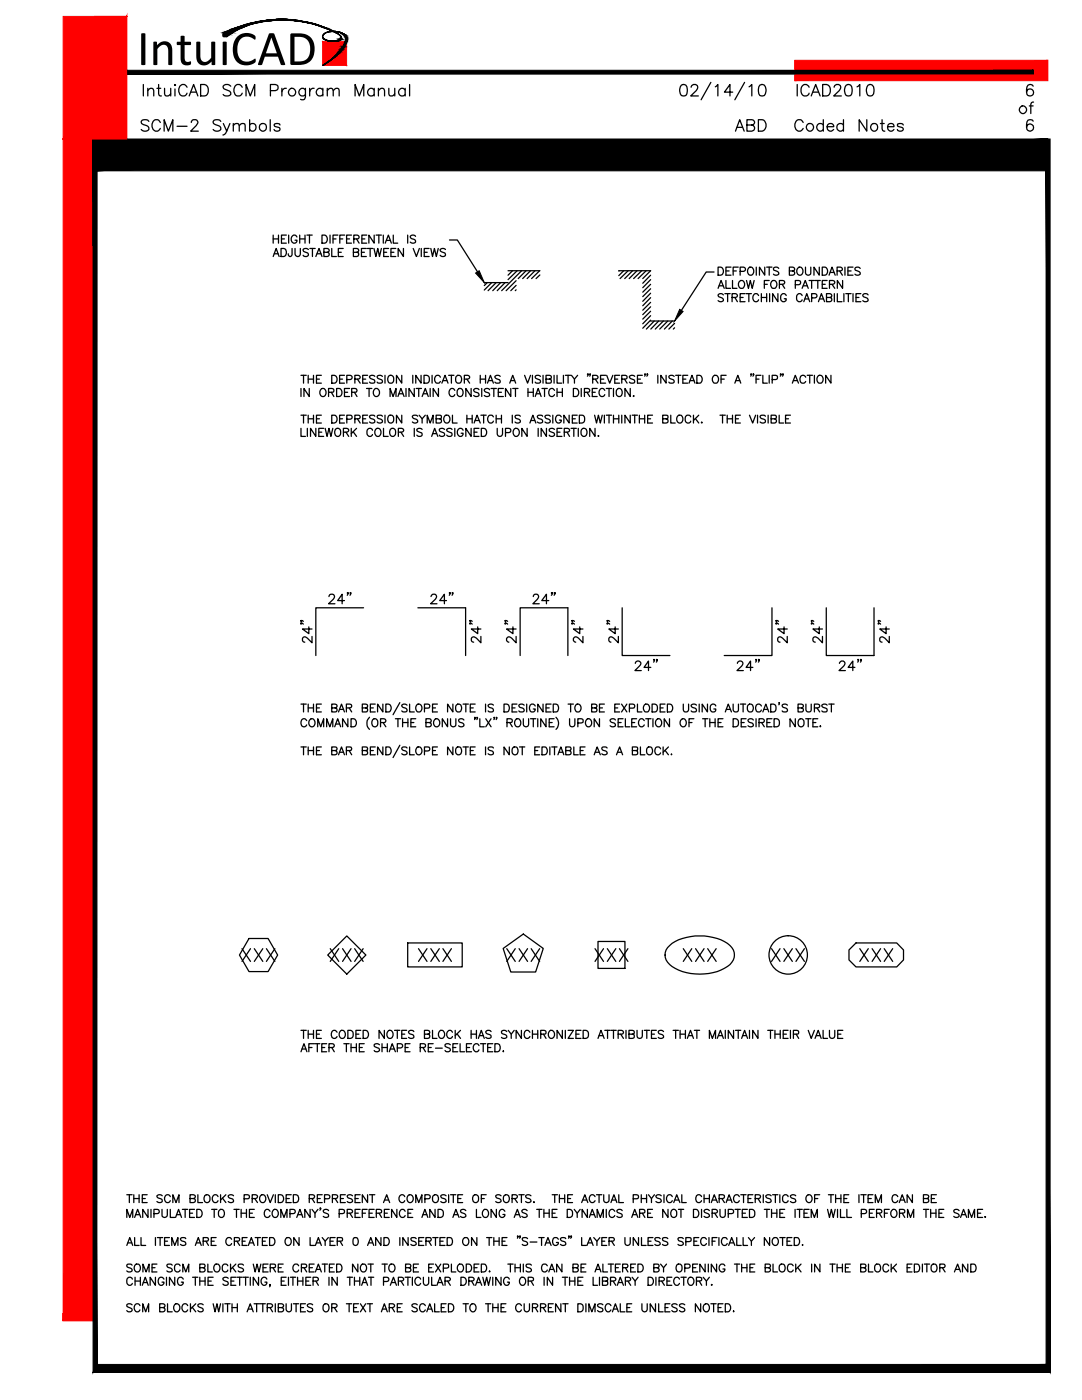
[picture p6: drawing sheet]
<svg xmlns="http://www.w3.org/2000/svg" width="216mm" height="279mm" viewBox="0 0 216 279" stroke-linecap="round" stroke-linejoin="round" font-family="sans-serif">
<defs><g id="words">
<text font-size="10" x="27.3" y="13">IntuiCAD</text>
</g></defs>
<!-- layer: S-TEXT -->
<g fill="none" stroke="#000" stroke-width=".25">
<path d="M54.5 51.2l.6-1.6 .6 1.6M54.5 46.9v1.6M54.5 47.7h1.1M54.7 50.6h.8M55.6 46.9v1.6M56.1 49.6h.5a.87 .87 0 0 1 .6 .8 .87 .87 0 0 1-.6 .8h-.5zM56.2 47.7h.6M57.1 46.9h-.9v1.6h.9M57.6 46.9v1.6M58.3 49.6l-.1 1.4-.4 .2-.2-.2-.1-.4M58.9 49.6v1.1a.53 .53 0 0 0 .5 .5 .53 .53 0 0 0 .5-.5v-1.1M59.3 47.3a.59 .59 0 0 0-.7-.4 .59 .59 0 0 0-.5 .7v.3a.57 .57 0 0 0 .6 .6 .57 .57 0 0 0 .6-.6h-.4"/>
<path d="M59.8 47.7h1.1M59.8 46.9v1.6M60.9 46.9v1.6M61.2 46.9h1.1M61.5 49.8a.6 .6 0 0 0-1 .2l.1 .2 .8 .3 .1 .4a.65 .65 0 0 1-1 0M61.8 46.9v1.6M61.8 49.6h1.1M62.3 49.6v1.6M63 51.2l.7-1.6 .5 1.6M63.3 50.6h.7M64.2 46.9h.6a.88 .88 0 0 1 .5 .8 .88 .88 0 0 1-.5 .8h-.6zM64.6 50.3h.9l.2-.4-.4-.3h-.7v1.6h.7l.3-.2 .1-.4-.4-.3"/>
<path d="M65.9 46.9v1.6M66.2 49.6v1.6h.9M66.4 47.7h.6M67.4 46.9h-1v1.6M67.5 50.3h.6M67.8 47.7h.6M68.5 49.6h-1v1.6h1M68.8 46.9h-1v1.6M69.2 47.7h.6M70.1 46.9h-.9v1.6h.9M70.5 50.3h.9l.2-.4-.4-.3h-.7v1.6l.9-.1 .2-.5-.4-.3M70.6 47.7l.9-.1 .2-.2-.1-.3-.3-.2h-.7v1.6"/>
<path d="M71.1 47.7l.6 .8M72.1 50.3h.6M72.2 47.7h.6M73.1 49.6h-1v1.6h1M73.2 46.9h-1v1.6h1M73.3 49.6h1.1M73.9 49.6v1.6M74.6 49.6l.4 1.6 .4-1.6 .3 1.6 .4-1.6M74.7 46.9v1.6l-1.1-1.6v1.6M75 46.9h1.1M75.6 46.9v1.6M76.5 46.9v1.6"/>
<path d="M76.6 50.3h.6M76.9 48.5l.6-1.6 .6 1.6M77.1 48h.7M77.5 49.6h-.9v1.6h.9M78 50.3h.6M78.5 46.9v1.6h.9M79 49.6h-1v1.6h1M80.5 49.6v1.6l-1.1-1.6v1.6M81.4 46.9v1.6M82.5 49.6l.6 1.6 .6-1.6M82.9 47.2a.59 .59 0 0 0-.6-.3 .59 .59 0 0 0-.4 .4l.3 .3 .6 .3 .1 .4a.73 .73 0 0 1-1 0M84.1 49.6v1.6"/>
<path d="M84.7 50.3h.5M85.6 49.6h-.9v1.6h.9M86 49.6l.3 1.6 .4-1.6 .4 1.6 .3-1.6M88.9 49.8a.6 .6 0 0 0-1.1 .2l.3 .3 .7 .2 .1 .4a.65 .65 0 0 1-1.1 0M89.7 47.9h1.6l4 6.3M142.5 54.3h-1.6l-4.9 7.6M143.3 53.3a.87 .87 0 0 1 1 .5 .87 .87 0 0 1-.3 1l-.7 .1zM143.3 57.5l.6-1.5 .6 1.5M143.5 57h.8M144.3 58.9a.59 .59 0 0 0-.5-.3 .59 .59 0 0 0-.5 .4l.2 .2 .7 .3 .1 .5a.73 .73 0 0 1-1 0M144.6 58.6h1.1M144.9 56v1.5h.9"/>
<path d="M144.9 54.1h.6M145.2 58.6v1.6M145.9 53.3h-1v1.6h1M146.1 59.4l1-.2v-.4l-.3-.2h-.7v1.6M146.2 56v1.5h.9M146.3 54.1h.6M146.6 59.4l.5 .8M147.3 53.3h-1v1.6M147.5 56.2a.59 .59 0 0 1 .7-.2 .59 .59 0 0 1 .4 .6v.4a.61 .61 0 0 1-.6 .6 .61 .61 0 0 1-.7-.6zM147.7 54.2l.9-.1 .1-.2v-.4l-.3-.2h-.7v1.6M147.7 59.4h.6M148.7 58.6h-1v1.6h1"/>
<path d="M148.9 58.6h1M149 56l.3 1.5 .4-1.5 .4 1.5 .4-1.5M149.4 58.6v1.6M149.5 53.4a.8 .8 0 0 1 .9 .5 .8 .8 0 0 1-.5 1 .84 .84 0 0 1-.7-.6 .84 .84 0 0 1 .3-.9zM150.9 53.3v1.6M151.4 59a.59 .59 0 0 0-.7-.4 .59 .59 0 0 0-.5 .6v.4a.59 .59 0 0 0 .5 .6 .59 .59 0 0 0 .7-.4M151.9 59.4h1.1M151.9 58.6v1.6M152.5 56.7h.6M152.6 53.3v1.6l-1.1-1.6v1.6M153 53.3h1M153 58.6v1.6"/>
<path d="M153.5 56h-1v1.5M153.5 53.3v1.6M153.6 58.6v1.6M154 56.2a.59 .59 0 0 1 .6-.2 .59 .59 0 0 1 .4 .6v.4a.61 .61 0 0 1-.6 .6 .61 .61 0 0 1-.6-.6zM155.2 58.6v1.6l-1-1.6v1.6M155.4 53.6a.54 .54 0 0 0-.6-.3 .54 .54 0 0 0-.4 .6l.8 .3 .2 .5a.73 .73 0 0 1-1.1 0M155.5 56.7h.9l.2-.3-.1-.3-1-.1v1.5M156.1 56.7l.5 .8M156.9 59a.57 .57 0 0 0-.7-.4 .57 .57 0 0 0-.4 .6 .69 .69 0 0 0 .7 1 .45 .45 0 0 0 .4-.6h-.4M157.5 54.1l1-.2v-.4l-.3-.2h-.7v1.6h.7l.3-.1 .1-.4-.4-.3M158.7 56.8l.9-.1 .2-.2-.1-.4-1-.1v1.5M159.2 53.6l.1-.2a.77 .77 0 0 1 .9 .4 .77 .77 0 0 1-.2 .9 .59 .59 0 0 1-.6 .2 .59 .59 0 0 1-.4-.6z"/>
<path d="M160 57.5l.7-1.5 .6 1.5M160 59a.57 .57 0 0 0-.6-.4 .57 .57 0 0 0-.5 .6 .69 .69 0 0 0 .8 1l.3-.4M160.3 57h.8M160.6 59.7h.8M160.7 53.3v1.2a.53 .53 0 0 0 .6 .4 .53 .53 0 0 0 .5-.4v-1.2M161.4 56h1.1M162 59.5l.8-.1 .2-.2-.1-.4-.3-.2h-.6v1.6M162 56v1.5M162.6 56h1.1M163.2 56v1.5M163.5 53.3v1.6l-1.1-1.6v1.6M163.6 59.7h.7"/>
<path d="M164.1 53.3h.5a.88 .88 0 0 1 .5 .8 .88 .88 0 0 1-.5 .8h-.5zM164.1 56.7h.6M164.9 59.4h.7l.3-.2 .1-.3-.4-.3h-.7v1.6h.7l.3-.2 .1-.3-.4-.3M165 56h-.9v1.5h.9M165.4 54.9l.6-1.6 .7 1.6M165.5 56.7h.9l.2-.3-.1-.3-1-.1v1.5M165.7 54.4h.7M166 56.7l.6 .8M166.5 58.6v1.6M167 54.1l1-.2v-.4l-.3-.2h-.7v1.6M167.1 58.6v1.6h.9M167.5 54.1l.6 .8"/>
<path d="M168.1 56v1.5l-1-1.5v1.5M168.4 58.6v1.6M168.6 53.3v1.6M168.8 58.6h1M169.2 54.1h.6M169.3 58.6v1.6M170.2 53.3h-1v1.6h1M170.2 58.6v1.6M170.8 59.4h.6M171.6 53.6a.54 .54 0 0 0-.6-.3 .54 .54 0 0 0-.4 .6l.9 .3 .1 .5a.73 .73 0 0 1-1 0M171.8 58.6h-1v1.6h1M173.2 58.9a.59 .59 0 0 0-.6-.3 .59 .59 0 0 0-.4 .4l.1 .2 .8 .3 .1 .5a.73 .73 0 0 1-1 0"/>
<path d="M60.1 74.9h1M60.1 77.5v1.6M60.6 74.9v1.6M61.5 74.9v1.6M61.5 75.7h1.1M61.7 77.5v1.6l-1.1-1.6v1.6M62.6 74.9v1.6M63.1 75.7h.6M64.1 74.9h-1v1.6h1M64.1 77.6a.8 .8 0 0 1 1 .5 .8 .8 0 0 1-.5 1 .84 .84 0 0 1-.8-.6 .84 .84 0 0 1 .3-.9zM65.6 78.3l.9-.1 .1-.5-.4-.2h-.6v1.6M66.1 78.3l.5 .8"/>
<path d="M66.2 74.9h.5a.82 .82 0 0 1 .6 .8 .82 .82 0 0 1-.6 .8h-.5zM67.2 77.5a.87 .87 0 0 1 1 .5 .87 .87 0 0 1-.3 1.1h-.7zM67.8 75.7h.6M68.7 74.9h-.9v1.6h.9M68.7 78.3h.7M69.2 75.7h.9l.2-.5-.4-.3h-.7v1.6M69.8 77.5h-1.1v1.6h1.1M70.2 78.3l.9-.1 .1-.2-.1-.4-.9-.1v1.6M70.7 78.3l.5 .8M70.8 75.7l.9-.1 .2-.4-.4-.3h-.7v1.6M71.3 75.7l.6 .8M72.4 75.7h.6"/>
<path d="M73.1 77.5h1.1M73.3 74.9h-.9v1.6h.9M73.6 77.5v1.6M74.8 75.1a.6 .6 0 0 0-1.1 .2l.3 .3 .7 .2 .1 .2-.1 .4-.6 .1-.4-.2M74.8 77.6a.8 .8 0 0 1 1 .5 .8 .8 0 0 1-.5 1 .84 .84 0 0 1-.8-.6 .84 .84 0 0 1 .3-.9zM76.3 75.1a.6 .6 0 0 0-1 .2l.1 .2 .7 .3 .2 .2-.2 .4h-.7l-.1-.1M76.8 74.9v1.6M77.5 75.1a.59 .59 0 0 1 .7-.2 .59 .59 0 0 1 .4 .6 .69 .69 0 0 1-.2 .8 .69 .69 0 0 1-.7 .1l-.3-.5zM77.8 79.1v-1.6l.6 1.6 .6-1.6v1.6M79.4 79.1l.6-1.6 .6 1.6M79.6 78.6h.8M80.2 74.9v1.6l-1.1-1.6v1.6"/>
<path d="M81 77.5v1.6M82.4 74.9v1.6M82.7 77.5v1.6l-1.1-1.6v1.6M83 77.5h1.1M83.6 77.5v1.6M84 74.9v1.6l-1-1.6v1.6M84.2 79.1l.7-1.6 .6 1.6M84.5 78.6h.7M84.6 74.9h.6a.84 .84 0 0 1 .5 .8 .84 .84 0 0 1-.5 .8h-.6zM85.8 77.5v1.6M86.2 74.9v1.6M87.5 77.5v1.6l-1.1-1.6v1.6"/>
<path d="M87.9 75.3a.59 .59 0 0 0-.7-.4 .59 .59 0 0 0-.5 .6v.4a.6 .6 0 0 0 .5 .6 .6 .6 0 0 0 .7-.4M88.2 76.5l.6-1.6 .6 1.6M88.4 76h.7M89.5 74.9h1.1M90.1 74.9v1.6M90.7 77.9a.59 .59 0 0 0-.6-.4 .59 .59 0 0 0-.5 .7v.3a.59 .59 0 0 0 .5 .6 .59 .59 0 0 0 .6-.3M91 75.1a.59 .59 0 0 1 .7-.2 .59 .59 0 0 1 .4 .6v.4a.59 .59 0 0 1-.6 .6 .59 .59 0 0 1-.6-.6zM91.3 77.8l.2-.2a.78 .78 0 0 1 .9 .4 .78 .78 0 0 1-.1 .9l-.3 .2a.81 .81 0 0 1-.8-.4 .81 .81 0 0 1 .1-.9zM92.7 75.7l.8-.1 .2-.4-.4-.3h-.6v1.6M93.2 75.7l.5 .8M94 77.5v1.6l-1.1-1.6v1.6M95.6 77.8a.59 .59 0 0 0-.6-.3 .59 .59 0 0 0-.5 .4l.3 .3 .6 .3 .2 .4a.73 .73 0 0 1-1.1 0"/>
<path d="M95.8 75.7h1.1M95.8 74.9v1.6M96.1 77.5v1.6M96.9 74.9v1.6M97.3 76.5l.6-1.6 .6 1.6M97.5 76h.7M97.7 77.8a.59 .59 0 0 0-.6-.3 .59 .59 0 0 0-.5 .4l.3 .3 .7 .3 .1 .4a.73 .73 0 0 1-1.1 0M98 77.5h1M98.5 77.5v1.6M99.4 78.3h.7M99.8 75.1a.6 .6 0 0 0-1.1 .2l.3 .3 .7 .2 .1 .2-.1 .4-.6 .1-.4-.2M100.4 77.5h-1v1.6h1"/>
<path d="M101.7 76.5l.6-1.6 .6 1.6M101.9 77.5v1.6l-1-1.6v1.6M101.9 76h.8M102.3 77.5h1.1M102.9 77.5v1.6M104.7 74.9l.6 1.6 .6-1.6M105.4 78.3h1M105.4 77.5v1.6M106.2 74.9v1.6M106.4 77.5v1.6M106.8 79.1l.6-1.6 .6 1.6M107 78.6h.8"/>
<path d="M107.9 75.1a.59 .59 0 0 0-.6-.2 .59 .59 0 0 0-.5 .4l.1 .2 .8 .3 .2 .2-.2 .4-.6 .1-.3-.2M108.1 77.5h1.1M108.4 74.9v1.6M108.7 77.5v1.6M109 75.7l.9-.1 .1-.5-.4-.2h-.6v1.6l1-.2v-.5l-.4-.1M110.6 74.9v1.6M110.6 77.9a.59 .59 0 0 0-.6-.4 .59 .59 0 0 0-.5 .7v.3a.59 .59 0 0 0 .5 .6 .59 .59 0 0 0 .6-.3M111.2 74.9v1.6h.9M111.2 78.3h1M111.2 77.5v1.6M112.2 77.5v1.6M112.4 74.9v1.6"/>
<path d="M112.8 74.9h1.1M113.4 74.9v1.6M114 74.9l.6 .8v.8M114.4 77.5a.87 .87 0 0 1 1 .5 .87 .87 0 0 1-.2 1.1h-.8zM115.3 74.9l-.7 .8M116 77.5v1.6M116.6 78.3l.9-.1 .2-.2-.1-.3-.3-.2h-.7v1.6M117.1 78.3l.6 .8M117.4 74.7h-.2h.2l-.2 .4M117.8 74.7h-.1h.1l-.1 .4M118.2 78.3h.6M118.3 75.7l.9-.1 .1-.4-.4-.3h-.6v1.6"/>
<path d="M118.8 75.7l.5 .8M119.2 77.5h-1v1.6h1M119.8 75.7h.7M120.7 77.9a.59 .59 0 0 0-.7-.4 .59 .59 0 0 0-.5 .7v.3a.59 .59 0 0 0 .5 .6 .59 .59 0 0 0 .7-.3M120.8 74.9h-1v1.6h1M121 77.5h1M121.1 74.9l.6 1.6 .6-1.6M121.5 77.5v1.6M122.4 77.5v1.6M122.7 75.7h.6M123.1 77.8l.2-.2a.78 .78 0 0 1 .9 .4 .78 .78 0 0 1-.2 .9l-.3 .2a.81 .81 0 0 1-.7-.4 .81 .81 0 0 1 .1-.9zM123.6 74.9h-.9v1.6h.9"/>
<path d="M124.1 75.7l.9-.1 .1-.5-.3-.2h-.7v1.6M124.6 75.7l.5 .8M125.8 77.5v1.6l-1.1-1.6v1.6M126.4 79v.1zM126.6 75.1a.6 .6 0 0 0-1 .2l.3 .3 .6 .2 .1 .2-.1 .4-.5 .1-.4-.2M127.2 75.7h.6M128.2 74.9h-1v1.6h1M128.8 74.7h-.2h.2l-.2 .4M129.2 74.7h-.1h.1l-.1 .4M131.3 74.9v1.6M132.9 74.9v1.6l-1-1.6v1.6M134.5 75.1a.6 .6 0 0 0-1 .2l.1 .2 .8 .3 .1 .2-.1 .4h-.8l-.1-.1"/>
<path d="M134.8 74.9h1.1M135.4 74.9v1.6M136.3 75.7h.5M137.2 74.9h-.9v1.6h.9M137.5 76.5l.6-1.6 .6 1.6M137.7 76h.8M139.1 74.9h.5a.84 .84 0 0 1 .5 .8 .84 .84 0 0 1-.5 .8h-.5zM142.3 75.1a.59 .59 0 0 1 .7-.2 .59 .59 0 0 1 .4 .6v.4a.61 .61 0 0 1-.6 .6 .61 .61 0 0 1-.7-.6zM143.9 75.7h.6M144.9 74.9h-1v1.6M146.6 76.5l.6-1.6 .6 1.6M146.8 76h.8"/>
<path d="M149.9 74.7h-.1h.1l-.1 .4M150.4 74.7h-.2h.2l-.2 .4M150.9 75.7h.6M151.8 74.9h-.9v1.6M152.2 74.9v1.6h.9M153.5 74.9v1.6M154.1 75.7h.7a.43 .43 0 0 0 .3-.4 .43 .43 0 0 0-.3-.4h-.7v1.6M155.9 74.7h-.2h.2l-.2 .4M156.3 74.7h-.1h.1l-.1 .4M158.1 76.5l.6-1.6 .6 1.6M158.3 76h.8M160.4 60.2l.6-1.6 .6 1.6"/>
<path d="M160.8 75.3a.59 .59 0 0 0-.7-.4 .59 .59 0 0 0-.5 .6v.4a.6 .6 0 0 0 .5 .6 .6 .6 0 0 0 .7-.4M161.1 74.9h1M161.6 74.9v1.6M162.5 74.9v1.6M163.2 75.1a.59 .59 0 0 1 .6-.2 .59 .59 0 0 1 .4 .6v.4a.61 .61 0 0 1-.6 .6 .61 .61 0 0 1-.6-.6zM163.3 60.2l.6-1.6 .6 1.6M165.8 74.9v1.6l-1.1-1.6v1.6M60.1 85.5v1.6h.8M60.1 82.9h1M60.6 82.9v1.5M61.3 85.5v1.6M61.5 82.9v1.5"/>
<path d="M61.5 83.6h1.1M62.6 82.9v1.5M63 85.5v1.6l-1-1.6v1.6M63.1 83.6h.6M63.6 86.2h.6M64.1 82.9h-1v1.5h1M64.6 85.5h-1v1.6h1M64.9 85.5l.4 1.6 .3-1.6 .4 1.6 .4-1.6M66.2 82.9h.5a.82 .82 0 0 1 .6 .7 .82 .82 0 0 1-.6 .8h-.5zM66.9 85.7a.59 .59 0 0 1 .7-.2 .59 .59 0 0 1 .4 .6 .69 .69 0 0 1-.2 .7 .69 .69 0 0 1-.7 .2l-.3-.5zM67.8 83.6h.6M68.5 86.2h.9l.2-.4-.4-.3h-.7v1.6"/>
<path d="M68.7 82.9h-.9v1.5h.9M69 86.2l.6 .9M69.2 83.7h.7l.4-.3a.39 .39 0 0 0-.4-.5h-.7v1.5M70.1 85.5v1.6M70.5 86.2l.6 .9M70.8 83.6l.9-.1 .2-.3-.2-.3h-.9v1.5M71.1 85.5l-1 1M71.3 83.6l.6 .8M72.4 83.6h.6M73.3 82.9h-.9v1.5h.9M74.3 85.9a.56 .56 0 0 0-.6-.4 .56 .56 0 0 0-.5 .6 .69 .69 0 0 0 .2 .7 .69 .69 0 0 0 .7 .2l.2-.3M74.8 83.1l-.4-.2h-.5l-.2 .2 .2 .4 .8 .2 .1 .5a.73 .73 0 0 1-1.1 0"/>
<path d="M75 85.7a.59 .59 0 0 1 .6-.2 .59 .59 0 0 1 .4 .6v.4a.62 .62 0 0 1-.6 .6 .62 .62 0 0 1-.6-.6zM76.3 83.1l-.4-.2h-.5l-.1 .2 .1 .4 .8 .3 .1 .4a.73 .73 0 0 1-1 0M76.5 85.5v1.6h1M76.8 82.9v1.5M77.5 83.1l.2-.2a.8 .8 0 0 1 .9 .5 .8 .8 0 0 1-.5 1 .84 .84 0 0 1-.7-.5 .84 .84 0 0 1 .1-.8zM77.9 85.7a.59 .59 0 0 1 .6-.2 .59 .59 0 0 1 .4 .6 .69 .69 0 0 1-.1 .7 .69 .69 0 0 1-.8 .2l-.2-.5zM79.5 86.2h.9l.1-.4-.3-.3h-.7v1.6M80 86.2l.5 .9M80.2 82.9v1.5l-1.1-1.5v1.5M82.7 85.5v1.6M83.3 83.1l-.3-.2h-.5l-.2 .2 .2 .4 .8 .3v.4a.73 .73 0 0 1-1 0M83.6 82.9l.6 .7v.8"/>
<path d="M84.2 85.7a.6 .6 0 0 0-1 .2l.1 .1 .8 .4 .1 .4a.65 .65 0 0 1-1 0M84.9 82.9l-.7 .7M85.2 84.4v-1.5l.6 1.5 .6-1.5v1.5M86.1 87.1l.6-1.6 .7 1.6M86.3 86.5h.8M87 83.6l1-.1 .1-.2-.1-.4h-1v1.5h.7l.4-.3a.4 .4 0 0 0-.4-.5M88.7 85.7a.6 .6 0 0 0-1 .2l.1 .2 .7 .3 .2 .4a.65 .65 0 0 1-1 0M88.8 82.9a.8 .8 0 0 1 1 .5 .8 .8 0 0 1-.5 1 .84 .84 0 0 1-.8-.6 .84 .84 0 0 1 .3-.9zM90.2 85.7a.6 .6 0 0 0-1.1 .2l.1 .1 1 .5a.41 .41 0 0 1-.3 .6h-.4l-.4-.3M90.3 82.9v1.5h.9M90.7 85.5v1.6M92.4 85.9a.59 .59 0 0 0-.7-.4 .59 .59 0 0 0-.4 .6v.4a.58 .58 0 0 0 .5 .6 .58 .58 0 0 0 .6-.6h-.4"/>
<path d="M93.2 83.6h1M93.2 82.9v1.5M94 85.5v1.6l-1.1-1.6v1.6M94.2 82.9v1.5M94.6 84.4l.6-1.5 .6 1.5M94.6 86.2h.6M94.8 83.9h.8M95.6 85.5h-1v1.6h1M96 82.9h1M96 85.5h.5a.85 .85 0 0 1 .6 .8 .85 .85 0 0 1-.6 .8h-.5zM96.5 82.9v1.5M98.5 83.2a.6 .6 0 0 0-.7-.3 .6 .6 0 0 0-.5 .6v.3a.59 .59 0 0 0 .5 .6 .59 .59 0 0 0 .7-.4"/>
<path d="M99 83.6h1.1M99 82.9v1.5M99.2 85.5v1.1a.53 .53 0 0 0 .5 .5 .53 .53 0 0 0 .6-.5v-1.1M100.1 82.9v1.5M100.9 86.3l.9-.1 .1-.2-.1-.4-.9-.1v1.6M102.2 82.9v1.5M102.7 85.6a.8 .8 0 0 1 1 .5 .8 .8 0 0 1-.5 1 .84 .84 0 0 1-.8-.6 .84 .84 0 0 1 .3-.9zM103.8 83.1l-.4-.2h-.5l-.1 .2 .1 .4 .8 .3 .1 .4a.73 .73 0 0 1-1 0M105.2 85.5v1.6l-1.1-1.6v1.6M105.7 84.4l.6-1.5 .6 1.5M105.9 83.9h.8M107.4 85.5v1.6"/>
<path d="M108.3 83.1l-.4-.2h-.5l-.2 .2 .2 .4 .7 .2 .2 .5a.73 .73 0 0 1-1.1 0M109 85.5v1.6l-1-1.6v1.6M109.8 83.1l-.4-.2h-.5l-.2 .2 .2 .4 .8 .3 .1 .4a.73 .73 0 0 1-1.1 0M110.3 82.9v1.5M110.6 85.7a.6 .6 0 0 0-1 .2v.1l.9 .4 .1 .4a.65 .65 0 0 1-1 0M111.2 86.2h.5M112 83.2a.6 .6 0 0 0-.7-.3 .6 .6 0 0 0-.4 .6v.3a.57 .57 0 0 0 .5 .6 .57 .57 0 0 0 .6-.6h-.4M112.1 85.5h-.9v1.6h.9M112.6 86.2h.9l.2-.4-.4-.3h-.7v1.6M113.1 86.2l.6 .9M113.6 82.9v1.5l-1.1-1.5v1.5M113.9 85.5h1.1"/>
<path d="M114.2 83.6h.6M114.5 85.5v1.6M115.2 82.9h-1v1.5h1M115.4 85.5v1.6M115.6 82.9h.5a.84 .84 0 0 1 .6 .7 .84 .84 0 0 1-.6 .8h-.5zM116.1 85.7a.59 .59 0 0 1 .6-.2 .59 .59 0 0 1 .4 .6v.4a.6 .6 0 0 1-.6 .6 .6 .6 0 0 1-.6-.6zM118.6 82.9l.4 1.5 .4-1.5 .4 1.5 .4-1.5M118.7 85.5v1.6l-1-1.6v1.6M119.4 86.9v.2zM120.6 82.9v1.5M121 82.9h1M121.5 82.9v1.5"/>
<path d="M122.4 82.9v1.5M122.4 83.6h1.1M123.5 82.9v1.5M124.1 82.9v1.5M125.8 82.9v1.5l-1.1-1.5v1.5M126.1 82.9h1.1M126.6 82.9v1.5M127.6 83.6h1M127.6 82.9v1.5M128.6 82.9v1.5M129.2 83.6h.6M130.2 82.9h-1v1.5h1"/>
<path d="M132.2 83.6l1-.1 .1-.5-1.1-.1v1.5h.7l.4-.1v-.6l-.4-.1M133.8 82.9v1.5h.9M135.2 83.1l.2-.2a.79 .79 0 0 1 .9 .6 .79 .79 0 0 1-.5 .9 .81 .81 0 0 1-.7-.5 .81 .81 0 0 1 .1-.8zM137.8 83.2a.57 .57 0 0 0-.6-.3 .57 .57 0 0 0-.5 .6 .7 .7 0 0 0 .8 .9l.3-.4M138.4 82.9v1.5M138.8 83.5l.6 .9M139.4 82.9l-1 1M140 84.3v.1zM143.7 82.9h1M144.2 82.9v1.5M145.1 83.6h1.1M145.1 82.9v1.5"/>
<path d="M146.2 82.9v1.5M146.8 83.6h.5M147.7 82.9h-.9v1.5h.9M149.5 82.9l.7 1.5 .6-1.5M151.2 82.9v1.5M152.7 83.1l-.4-.2h-.5l-.1 .2 .1 .4 .9 .3v.4a.73 .73 0 0 1-1 0M153.3 82.9v1.5M153.9 83.6l.9-.1 .1-.2-.1-.4h-.9v1.5l.9-.1 .1-.4-.1-.2-.3-.1M155.5 82.9v1.5h.9M156.7 83.6h.6M157.7 82.9h-1v1.5h1M65.6 119.1l.1-.3a.58 .58 0 0 1 .6-.2 .58 .58 0 0 1 .4 .4l-.2 .6-.9 .9h1.2"/>
<path d="M68.7 119.9h-1.3l.9-1.3v1.9M69.5 118.3h-.2h.2l-.2 .5M70 118.3h-.2h.2l-.2 .5M86 119.1l.4-.5h.4l.2 .2a.61 .61 0 0 1-.1 .8l-1 .9h1.3M89.1 119.9h-1.4l1-1.3v1.9M89.8 118.3h-.2h.2l-.2 .5M90.4 118.3h-.2h.2l-.2 .5M106.4 119.1l.4-.5h.3l.3 .2a.61 .61 0 0 1-.2 .8l-.9 .9h1.3M109.5 119.9h-1.4l.9-1.3v1.9M110.2 118.3h-.2h.2l-.2 .5M110.8 118.3h-.2h.2l-.2 .5M60.1 124.3l.1 .2-.1 .1v-.3l.4 .3"/>
<path d="M60.1 123.8l.1 .1-.1 .1v-.2l.4 .2M61.6 125.1v1.4l-1.2-1h1.9M62.3 127v1.3l-1-.9a.57 .57 0 0 0-.9-.1v.5l.1 .3 .3 .1M72.5 121.3h-9.5v9.5M83.4 121.3h9.5v9.5M93.8 124.3v.3v-.3l.4 .3M93.8 123.8v.2v-.2l.4 .2M95.3 125.1v1.4l-1.2-1h1.9M96 127v1.3l-.9-.9a.62 .62 0 0 0-1-.1v.5l.1 .3 .3 .1M100.8 124.3v.3v-.3l.5 .3M100.8 123.8v.2v-.2l.5 .2M102.3 125.1v1.4l-1.2-1h1.9"/>
<path d="M103 127v1.3l-.9-.9a.57 .57 0 0 0-.5-.3 .57 .57 0 0 0-.5 .3v.4l.4 .4M103.8 130.8v-9.5h9.5v9.5M114.2 124.3v.3v-.3l.4 .3M114.2 123.8v.2v-.2l.4 .2M115.7 125.1v1.4l-1.3-1h1.9M116.3 127v1.3l-.9-.9a.57 .57 0 0 0-.5-.3 .57 .57 0 0 0-.5 .3v.4l.5 .4M121.2 124.3v.3v-.3l.5 .3M121.2 123.8v.2v-.2l.5 .2M122.8 125.1v1.4l-1.3-1h1.9M123.4 127v1.3l-.9-.9a.58 .58 0 0 0-.9-.1l-.1 .5 .4 .4M124.1 121.3v9.5h9.6M126.8 132.4v-.1a.58 .58 0 0 1 .5-.4 .58 .58 0 0 1 .6 .4l-.1 .4-1.1 1.1h1.3"/>
<path d="M129.9 133.2h-1.4l.9-1.3v1.9M130.6 131.7h-.2h.2l-.2 .4M131.1 131.7h-.1h.1l-.1 .4M147.1 132.4l.4-.5a.59 .59 0 0 1 .7 .4l-.2 .6-.9 .9h1.2M150.2 133.2h-1.3l.9-1.3v1.9M150.9 131.7h-.1h.1l-.1 .4M151.5 131.7h-.2h.2l-.2 .4M154 121.3v9.5h-9.5M154.9 124.3l.1 .2-.1 .1v-.3l.4 .3M154.9 123.8l.1 .1-.1 .1v-.2l.4 .2M156.4 125.1v1.4l-1.2-1h1.9M157.1 127v1.3l-.9-.9a.57 .57 0 0 0-.9-.1l-.1 .5 .1 .3 .3 .1"/>
<path d="M162 124.3v.3v-.3l.4 .3M162 123.8v.2v-.2l.4 .2M163.5 125.1v1.4l-1.3-1h1.9M164.1 127v1.3l-.9-.9a.62 .62 0 0 0-.9-.1l-.1 .5 .2 .3 .3 .1M164.9 121.3v9.5h9.5v-9.5M167.5 132.4l.4-.5h.4l.2 .2a.61 .61 0 0 1-.2 .8l-.9 .9h1.3M170.6 133.2h-1.4l1-1.3v1.9M171.3 131.7h-.2h.2l-.2 .4M171.9 131.7h-.2h.2l-.2 .4M175.3 124.3v.3v-.3l.4 .3M175.3 123.8v.2v-.2l.4 .2M176.8 125.1v1.4l-1.3-1h1.9"/>
<path d="M177.4 127v1.3l-.8-.9a.62 .62 0 0 0-1-.1l-.1 .5 .2 .3 .3 .1M60.1 140.5h1M60.1 149.1h1M60.6 140.5v1.6M60.6 149.1v1.5M61.2 143.8a.59 .59 0 0 0-.7-.4 .59 .59 0 0 0-.4 .7v.4a.59 .59 0 0 0 .4 .6 .59 .59 0 0 0 .7-.4M61.5 140.5v1.6M61.5 149.1v1.5M61.5 141.3h1.1M61.5 149.8h1.1M61.8 143.7l.2-.2a.77 .77 0 0 1 .8 .4 .77 .77 0 0 1-.1 .9 .59 .59 0 0 1-.7 .2 .59 .59 0 0 1-.4-.5zM62.6 140.5v1.6"/>
<path d="M62.6 149.1v1.5M63.1 141.3h.6M63.1 149.8h.6M63.4 145v-1.6l.6 1.6 .6-1.6v1.6M64.1 140.5h-1v1.6h1M64.1 149.1h-1v1.5h1M65.2 145v-1.6l.6 1.6 .6-1.6v1.6M66.2 141.3l.9-.1 .2-.2-.1-.4-1-.1v1.6h.7a.4 .4 0 0 0 .4-.4 .4 .4 0 0 0-.4-.4M66.2 149.8l.9-.1 .2-.2-.1-.3-1-.1v1.5l1-.1 .1-.4-.4-.3M66.8 145l.6-1.6 .6 1.6M67 144.5h.8M67.5 142.1l.6-1.6 .6 1.6"/>
<path d="M67.5 150.6l.6-1.5 .6 1.5M67.8 141.6h.7M67.8 150.1h.7M69.1 141.3l.9-.1 .2-.2-.1-.4-1-.1v1.6M69.1 149.8l.9-.1 .2-.2-.2-.4h-.9v1.5M69.4 143.4v1.6l-1-1.6v1.6M69.7 141.3l.5 .8M69.7 149.8l.5 .8M70 143.4a.87 .87 0 0 1 1.1 .5 .87 .87 0 0 1-.3 1.1h-.8zM72.3 141.3l.9-.1 .1-.2v-.4l-1-.1v1.6l.9-.1 .1-.4-.1-.3h-.2M72.3 149.8l.9-.1 .1-.2-.1-.4h-.9v1.5l1-.1v-.4l-.1-.2-.2-.1M73.7 143.1a1.67 1.67 0 0 0 0 2.5"/>
<path d="M73.9 141.3h.6M73.9 149.8h.6M74.3 143.7a.57 .57 0 0 1 .7-.2 .57 .57 0 0 1 .4 .6 .69 .69 0 0 1-.7 .9l-.4-.2-.1-.3zM74.9 140.5h-1v1.6h1M74.9 149.1h-1v1.5h1M75.9 144.2h.9l.2-.3-.1-.3-.3-.2h-.7v1.6M76.4 140.5v1.6l-1.1-1.6v1.6M76.4 149.1v1.5l-1.1-1.5v1.5M76.4 144.2l.6 .8M77 140.5h.5a.82 .82 0 0 1 .6 .8 .82 .82 0 0 1-.6 .8h-.5zM77 149.1h.5a.82 .82 0 0 1 .6 .8 .82 .82 0 0 1-.6 .7h-.5zM78.9 143.4h1.1"/>
<path d="M79.4 143.4v1.6M79.8 140.2l-1.4 2.4M79.8 148.7l-1.4 2.5M80.3 143.4v1.6M80.3 144.2h1.1M81.2 140.7a.6 .6 0 0 0-1 .2l.3 .3 .6 .2 .1 .3v.2l-.4 .2-.5-.1-.1-.1M81.2 149.3l-.4-.2h-.5l-.1 .2 .1 .4 .8 .3 .1 .4a.73 .73 0 0 1-1 0M81.4 143.4v1.6M81.7 140.5v1.6h1M81.7 149.1v1.5h1M82 144.2h.6M83 143.4h-1v1.6h1"/>
<path d="M83.1 140.7a.59 .59 0 0 1 .7-.2 .59 .59 0 0 1 .4 .6v.4a.61 .61 0 0 1-.6 .6 .61 .61 0 0 1-.6-.6zM83.3 149.1a.75 .75 0 0 1 .9 .7 .75 .75 0 0 1-.9 .8l-.3-.6v-.3zM84.7 141.3h.9l.2-.3-.1-.4-1-.1v1.6M84.7 149.9l.9-.1 .2-.2-.2-.5h-.9v1.5M85 144.2h.9l.1-.3-.1-.4-.9-.1v1.6h.9l.1-.5-.3-.3M86.3 141.3h.6M86.3 149.8h.6M86.8 143.5a.8 .8 0 0 1 1 .6 .8 .8 0 0 1-.5 .9 .84 .84 0 0 1-.8-.5 .84 .84 0 0 1 .3-1zM87.3 140.5h-1v1.6h1M87.3 149.1h-1v1.5h1M89.3 143.4v1.6l-1-1.6v1.6M89.9 143.4v1.2a.53 .53 0 0 0 .5 .5 .53 .53 0 0 0 .6-.5v-1.2"/>
<path d="M90.4 140.5v1.6l-1.1-1.6v1.6M90.4 149.1v1.5l-1.1-1.5v1.5M91 140.7a.59 .59 0 0 1 .7-.2 .59 .59 0 0 1 .4 .6v.4a.59 .59 0 0 1-.6 .6 .59 .59 0 0 1-.6-.6zM91 149.3l.2-.2a.78 .78 0 0 1 .9 .4 .78 .78 0 0 1-.1 .9 .59 .59 0 0 1-.7 .2 .59 .59 0 0 1-.4-.6zM92.4 140.5h1.1M92.4 149.1h1.1M92.6 143.7a.59 .59 0 0 0-.6-.3 .59 .59 0 0 0-.5 .4l.1 .3 .8 .3 .2 .4a.73 .73 0 0 1-1.1 0M92.9 140.5v1.6M92.9 149.1v1.5M93.8 141.3h.6M93.8 149.8h.6M94.8 140.5h-1v1.6h1"/>
<path d="M94.8 143.2h-.1h.1l-.1 .4M94.8 149.1h-1v1.5h1M95.3 143.2h-.1h.1l-.1 .4M95.7 143.4v1.6h.9M96.9 140.5v1.6M96.9 149.1v1.5M96.9 143.4l1.1 1.6M98 143.4l-1.1 1.6M98.5 140.7a.6 .6 0 0 0-1.1 .2l.3 .3 .6 .2 .2 .3-.2 .3-.5 .1-.4-.2M98.5 149.3l-.4-.2h-.5l-.2 .2 .2 .4 .7 .3 .2 .4a.73 .73 0 0 1-1.1 0M98.7 143.2h-.2h.2l-.2 .4M99.1 143.2h-.1h.1l-.1 .4"/>
<path d="M100.6 140.5h.5a.84 .84 0 0 1 .6 .8 .84 .84 0 0 1-.6 .8h-.5zM101.2 144.2h.9l.1-.6-.4-.2h-.6v1.6M101.6 149.1v1.5l-1-1.5v1.5M101.7 144.2l.5 .8M102.2 141.3h.6M102.3 149.3l.2-.2a.78 .78 0 0 1 .9 .4 .78 .78 0 0 1-.2 .9 .59 .59 0 0 1-.6 .2 .59 .59 0 0 1-.4-.6zM103 143.5a.8 .8 0 0 1 1 .6 .8 .8 0 0 1-.6 .9 .84 .84 0 0 1-.7-.5 .84 .84 0 0 1 .3-1zM103.2 140.5h-1v1.6h1M103.7 149.1h1M104.2 149.1v1.5M104.4 143.4v1.2l.1 .2 .4 .2a.5 .5 0 0 0 .6-.4v-1.2M104.6 140.7a.6 .6 0 0 0-1.1 .2l.2 .2 .7 .3 .2 .3v.2l-.4 .2-.5-.1-.2-.1"/>
<path d="M105.1 140.5v1.6M105.9 143.4h1M106.4 143.4v1.6M106.7 149.8h.6M106.8 140.9a.59 .59 0 0 0-.7-.4 .59 .59 0 0 0-.5 .6v.4a.57 .57 0 0 0 .6 .6 .57 .57 0 0 0 .6-.6h-.4M107.3 143.4v1.6M107.7 149.1h-1v1.5h1M108.1 149.1h.6a.82 .82 0 0 1 .5 .8 .82 .82 0 0 1-.5 .7h-.6zM108.4 140.5v1.6l-1.1-1.6v1.6M109 143.4v1.6l-1.1-1.6v1.6M109 141.3h.6M109.6 144.2h.6"/>
<path d="M109.7 149.1v1.5M110 140.5h-1v1.6h1M110.1 149.1h1.1M110.4 140.5h.5a.84 .84 0 0 1 .6 .8 .84 .84 0 0 1-.6 .8h-.5zM110.6 143.4h-1v1.6h1M110.6 149.1v1.5M110.9 143.1a1.67 1.67 0 0 1 0 2.5M111.3 150.6l.6-1.5 .6 1.5M111.5 150.1h.8M112.9 149.8l.9-.1 .1-.2-.1-.4h-.9v1.5l1-.1v-.4l-.1-.2-.2-.1M113.4 140.5h1M113.7 143.4v1.2a.53 .53 0 0 0 .5 .5 .53 .53 0 0 0 .5-.5v-1.2"/>
<path d="M113.9 140.5v1.6M114.5 149.1v1.5h.9M114.9 140.7a.59 .59 0 0 1 .6-.2 .59 .59 0 0 1 .4 .6v.4a.61 .61 0 0 1-.6 .6 .61 .61 0 0 1-.6-.6zM115.3 144.3l1-.1v-.6l-.3-.2h-.7v1.6M115.8 149.8h.6M116.7 149.1h-.9v1.5h.9M117.1 143.5a.8 .8 0 0 1 1 .6 .8 .8 0 0 1-.5 .9 .84 .84 0 0 1-.8-.5 .84 .84 0 0 1 .3-1zM118.1 141.3l.8-.1 .2-.2-.1-.4-.9-.1v1.6h.6a.4 .4 0 0 0 .4-.4 .4 .4 0 0 0-.4-.4M118.6 150.6l.6-1.5 .6 1.5M118.8 150.1h.7M119.6 143.4v1.6l-1-1.6v1.6M119.6 141.3h.6"/>
<path d="M120.6 140.5h-1v1.6h1M121.1 149.3l-.3-.2h-.6l-.1 .2 .1 .4 .9 .3v.4a.73 .73 0 0 1-1 0M122.7 141.3h.6M122.8 143.7a.59 .59 0 0 0-.6-.3 .59 .59 0 0 0-.5 .4l.3 .4 .7 .2 .1 .4a.73 .73 0 0 1-1.1 0M123 150.6l.6-1.5 .6 1.5M123.3 150.1h.7M123.3 144.2h.6M123.6 140.5h-.9v1.6h.9M124 140.5l1.1 1.6M124.3 143.4h-1v1.6h1M124.8 143.4v1.6h.9M125.1 140.5l-1.1 1.6"/>
<path d="M125.6 141.3h.9l.1-.3v-.4l-1-.1v1.6M126.1 144.2h.5M126.2 149.8l.9-.1 .1-.2-.1-.4h-.9v1.5h.7l.3-.3a.4 .4 0 0 0-.3-.5M127 143.4h-.9v1.6h.9M127.2 140.5v1.6h.9M127.8 149.1v1.5h.9M128.6 140.7a.59 .59 0 0 1 .6-.2 .59 .59 0 0 1 .4 .6v.4a.61 .61 0 0 1-.6 .6 .61 .61 0 0 1-.6-.6zM128.6 143.8a.59 .59 0 0 0-.7-.4 .59 .59 0 0 0-.5 .7v.4a.59 .59 0 0 0 .5 .6 .59 .59 0 0 0 .7-.4M128.8 143.4h1.1M129.1 149.3l.2-.2a.78 .78 0 0 1 .9 .4 .78 .78 0 0 1-.1 .9 .59 .59 0 0 1-.7 .2 .59 .59 0 0 1-.4-.6zM129.4 143.4v1.6M130.1 140.5h.6a.84 .84 0 0 1 .5 .8 .84 .84 0 0 1-.5 .8h-.6z"/>
<path d="M130.3 143.4v1.6M131 143.7l.1-.2a.77 .77 0 0 1 .9 .4 .77 .77 0 0 1-.1 .9 .59 .59 0 0 1-.7 .2 .59 .59 0 0 1-.4-.5zM131.7 141.3h.6M131.8 149.5a.59 .59 0 0 0-.7-.4 .59 .59 0 0 0-.4 .6v.3a.59 .59 0 0 0 .4 .6 .59 .59 0 0 0 .7-.3M132.3 149.1v1.5M132.7 140.5h-1v1.6h1M132.7 149.7l.7 .9M133.2 140.5h.5a.82 .82 0 0 1 .5 .8 .82 .82 0 0 1-.5 .8h-.5zM133.4 149.1l-1.1 1M133.6 143.4v1.6l-1.1-1.6v1.6M133.9 150.6h.2zM135.9 143.7l.1-.2a.77 .77 0 0 1 .9 .4 .77 .77 0 0 1-.1 .9 .59 .59 0 0 1-.7 .2 .59 .59 0 0 1-.4-.5z"/>
<path d="M136.3 140.5v1.2a.54 .54 0 0 0 .6 .4 .54 .54 0 0 0 .5-.4v-1.2M137.5 144.2h.6M138.5 143.4h-1v1.6M139 140.7a.6 .6 0 0 0-1.1 .2l.3 .3 .6 .2 .2 .3-.2 .3-.5 .1-.4-.2M139.5 140.5v1.6M140.2 143.4h1.1M140.7 143.4v1.6M141.2 140.5v1.6l-1.1-1.6v1.6M141.6 144.2h1.1M141.6 143.4v1.6M142.7 143.4v1.6M142.8 140.9a.56 .56 0 0 0-.6-.4 .56 .56 0 0 0-.5 .6v.4a.55 .55 0 0 0 .6 .6 .55 .55 0 0 0 .5-.6h-.4"/>
<path d="M143.3 144.2h.6M144.3 143.4h-1v1.6h1M144.7 142.1l.6-1.6 .7 1.6M144.9 141.6h.8M146.3 140.5v1.2a.54 .54 0 0 0 .5 .4 .54 .54 0 0 0 .5-.4v-1.2M146.3 143.4h.5a.88 .88 0 0 1 .6 .8 .88 .88 0 0 1-.6 .8h-.5zM147.7 140.5h1.1M147.9 144.2h.6M148.3 140.5v1.6M148.9 143.4h-1v1.6h1M149.3 140.7a.59 .59 0 0 1 .6-.2 .59 .59 0 0 1 .4 .6v.4a.59 .59 0 0 1-.6 .6 .59 .59 0 0 1-.6-.6zM150.3 143.7a.59 .59 0 0 0-.6-.3 .59 .59 0 0 0-.4 .4l.2 .4 .7 .2 .1 .4a.73 .73 0 0 1-1 0"/>
<path d="M150.9 143.4v1.6M151.5 144.2h.8l.2-.3-.1-.3-.3-.2h-.6v1.6M151.9 140.9a.59 .59 0 0 0-.6-.4 .59 .59 0 0 0-.5 .6v.4a.59 .59 0 0 0 .5 .6 .59 .59 0 0 0 .6-.4M152 144.2l.5 .8M152.2 142.1l.6-1.6 .6 1.6M152.4 141.6h.8M153 144.2h.7M153.8 140.5h.5a.84 .84 0 0 1 .6 .8 .84 .84 0 0 1-.6 .8h-.5zM154 143.4h-1v1.6h1M154.5 143.4h.5a.88 .88 0 0 1 .5 .8 .88 .88 0 0 1-.5 .8h-.5zM155.5 140.3h-.1h.1l-.1 .3M157.1 140.7a.6 .6 0 0 0-1 .2l.1 .2 .8 .3 .1 .3v.2l-.4 .2-.5-.1-.1-.1"/>
<path d="M158.7 143.4v1.6l-1.1-1.6v1.6M159.2 141.3l.9-.1 .2-.2-.1-.4-1-.1v1.6h.7a.4 .4 0 0 0 .4-.4 .4 .4 0 0 0-.4-.4M159.4 143.7a.57 .57 0 0 1 .7-.2 .57 .57 0 0 1 .3 .6 .69 .69 0 0 1-.7 .9l-.3-.2-.2-.3zM160.8 143.4h1M160.8 140.5v1.2a.54 .54 0 0 0 .5 .4 .54 .54 0 0 0 .6-.4v-1.2M161.3 143.4v1.6M162.2 144.2h.6M162.5 141.3l.9-.1 .2-.2-.1-.4-1-.1v1.6M163 141.3l.6 .8M163.2 143.4h-1v1.6h1M163.7 144.9v.1zM165 140.7a.6 .6 0 0 0-1 .2l.2 .2 .7 .3 .1 .3-.1 .3-.5 .1-.4-.2"/>
<path d="M165.4 140.5h1M165.9 140.5v1.6M60.1 209.9l.5-1.6 .6 1.6M60.1 205.6h1M60.3 209.4h.7M60.6 205.6v1.6M61.5 205.6v1.6M61.5 206.4h1.1M61.6 209.1h.7M62.6 205.6v1.6M62.6 208.3h-1v1.6M62.8 208.3h1"/>
<path d="M63.1 206.4h.6M63.3 208.3v1.6M64.1 205.6h-1v1.6h1M64.2 209.1h.6M65.2 208.3h-1v1.6h1M65.6 209.1l1-.1 .1-.4-.4-.3h-.7v1.6M66.2 209.1l.5 .8M67.3 206a.59 .59 0 0 0-.7-.4 .59 .59 0 0 0-.5 .7v.3a.59 .59 0 0 0 .5 .6 .59 .59 0 0 0 .7-.3M68 205.7a.8 .8 0 0 1 .9 .5 .8 .8 0 0 1-.5 1 .84 .84 0 0 1-.7-.6 .84 .84 0 0 1 .3-.9zM68.6 208.3h1.1M69.1 208.3v1.6M69.4 205.6h.6a.88 .88 0 0 1 .5 .8 .88 .88 0 0 1-.5 .8h-.6z"/>
<path d="M70 209.1h1.1M70 208.3v1.6M71 206.4h.6M71.1 208.3v1.6M71.7 209.1h.6M72 205.6h-1v1.6h1M72.5 205.6a.87 .87 0 0 1 1 .5 .87 .87 0 0 1-.3 1.1h-.7zM72.7 208.3h-1v1.6h1M75.7 208.5a.6 .6 0 0 0-1 .2v.1l.9 .4 .1 .4a.65 .65 0 0 1-1 0M76.2 209.1h1.1M76.2 208.3v1.6M76.7 205.6v1.6l-1.1-1.6v1.6"/>
<path d="M77.3 208.3v1.6M77.5 205.7a.8 .8 0 0 1 1 .5 .8 .8 0 0 1-.5 1 .84 .84 0 0 1-.8-.6 .84 .84 0 0 1 .3-.9zM77.7 209.9l.6-1.6 .6 1.6M77.9 209.4h.7M78.7 205.6h1.1M79.3 209.1h.9l.1-.5-.3-.3h-.7v1.6M79.3 205.6v1.6M80.2 206.4h.6M80.8 209.1h.6M81.1 205.6h-.9v1.6h.9M81.8 208.3h-1v1.6h1M82.6 205.9a.59 .59 0 0 0-.6-.3 .59 .59 0 0 0-.5 .4l.3 .3 .7 .3 .1 .4a.73 .73 0 0 1-1.1 0"/>
<path d="M83.8 209.1l1-.1 .1-.5-.3-.2h-.8v1.6M84.4 209.1l.5 .8M84.7 206.4l.9-.1 .2-.2-.2-.4-.9-.1v1.6h.9l.2-.5-.4-.3M85.5 209.1h.5M86.3 205.6v1.6h.9M86.4 208.3h-.9v1.6h.9M86.9 209.2h1.4M87.8 205.7a.8 .8 0 0 1 1 .5 .8 .8 0 0 1-.5 1 .84 .84 0 0 1-.8-.6 .84 .84 0 0 1 .3-.9zM89.9 208.5a.59 .59 0 0 0-.6-.2 .59 .59 0 0 0-.5 .4v.1l.9 .4 .2 .4a.65 .65 0 0 1-1.1 0M90.3 206a.59 .59 0 0 0-.7-.4 .59 .59 0 0 0-.5 .7v.3a.59 .59 0 0 0 .5 .6 .59 .59 0 0 0 .7-.3M90.4 209.1h.6M90.8 205.6v1.6"/>
<path d="M91.2 206.3l.7 .9M91.3 208.3h-.9v1.6h.9M91.8 208.3v1.6h.9M91.9 205.6l-1.1 1.1M93.1 209.1h.6M94 206.4h1.1M94 205.6v1.6M94.1 208.3h-1v1.6h1M95.1 205.6v1.6M95.4 207.2l.6-1.6 .6 1.6M95.6 208.7a.59 .59 0 0 0-.7-.4 .59 .59 0 0 0-.5 .6v.4a.59 .59 0 0 0 .5 .6 .59 .59 0 0 0 .7-.4M95.7 206.7h.7"/>
<path d="M95.9 208.3h1M96.4 208.3v1.6M97.3 209.1h.6M98 205.9a.59 .59 0 0 0-.6-.3 .59 .59 0 0 0-.5 .4l.2 .3 .8 .3 .1 .4a.73 .73 0 0 1-1.1 0M98.3 208.3h-1v1.6h1M98.7 208.3h.6a.87 .87 0 0 1 .5 .8 .87 .87 0 0 1-.5 .8h-.6zM100.4 209.8h.1zM101.1 205.9a.54 .54 0 0 0-.6-.3 .54 .54 0 0 0-.4 .6l.9 .4 .1 .4a.73 .73 0 0 1-1 0M101.4 205.6l.6 .8v.8M102.6 205.6l-.6 .8M104 205.6v1.6l-1-1.6v1.6M105.7 206a.59 .59 0 0 0-.7-.4 .59 .59 0 0 0-.4 .7v.3a.59 .59 0 0 0 .5 .6 .59 .59 0 0 0 .6-.3"/>
<path d="M106.2 205.6v1.6M106.2 206.4h1.1M107.3 205.6v1.6M107.9 206.4l.9-.1 .1-.5-.3-.2h-.7v1.6M108.4 206.4l.6 .8M109.7 205.7a.8 .8 0 0 1 1 .5 .8 .8 0 0 1-.5 1 .84 .84 0 0 1-.8-.6 .84 .84 0 0 1 .3-.9zM112.2 205.6v1.6l-1-1.6v1.6M112.8 205.6v1.6M113.4 205.6h1l-1 1.6h1M114.9 206.4h.7M115.9 205.6h-1v1.6h1M116.4 205.6h.5a.88 .88 0 0 1 .5 .8 .88 .88 0 0 1-.5 .8h-.5z"/>
<path d="M119.3 207.2l.6-1.6 .7 1.6M119.5 206.7h.8M120.7 205.6h1M121.2 205.6v1.6M121.9 205.6h1.1M122.4 205.6v1.6M123.3 206.4l.9-.1 .2-.3-.4-.4h-.7v1.6M123.9 206.4l.5 .8M124.9 205.6v1.6M125.5 206.4l.9-.1 .1-.5-.3-.2h-.7v1.6h.7l.3-.1v-.5l-.3-.2M127.1 205.6v1.2a.53 .53 0 0 0 .5 .4 .53 .53 0 0 0 .6-.4v-1.2M128.6 205.6h1"/>
<path d="M129.1 205.6v1.6M130 206.4h.6M131 205.6h-1v1.6h1M132.4 205.9a.59 .59 0 0 0-.6-.3 .59 .59 0 0 0-.5 .4l.2 .3 .7 .3 .2 .4a.73 .73 0 0 1-1.1 0M134.3 205.6h1.1M134.8 205.6v1.6M135.7 206.4h1.1M135.7 205.6v1.6M136.8 205.6v1.6M137.1 207.2l.7-1.6 .6 1.6M137.4 206.7h.8M138.5 205.6h1.1"/>
<path d="M139.1 205.6v1.6M141.5 207.2v-1.6l.6 1.6 .7-1.6v1.6M143.1 207.2l.6-1.6 .6 1.6M143.4 206.7h.7M144.7 205.6v1.6M146.4 205.6v1.6l-1.1-1.6v1.6M146.8 205.6h1M147.3 205.6v1.6M148 207.2l.6-1.6 .6 1.6M148.2 206.7h.8M149.5 205.6v1.6M151.2 205.6v1.6l-1-1.6v1.6"/>
<path d="M153.2 205.6h1M153.7 205.6v1.6M154.6 206.4h1.1M154.6 205.6v1.6M155.7 205.6v1.6M156.3 206.4h.6M157.3 205.6h-1v1.6h1M157.7 205.6v1.6M158.3 206.4l.9-.1 .1-.5-.3-.2h-.7v1.6M158.9 206.4l.5 .8M161.3 205.6l.6 1.6 .6-1.6M162.6 207.2l.7-1.6 .6 1.6"/>
<path d="M162.9 206.7h.7M164.2 205.6v1.6h.9M165.5 205.6v1.2a.53 .53 0 0 0 .5 .4 .53 .53 0 0 0 .6-.4v-1.2M167.2 206.4h.6M168.2 205.6h-1v1.6h1M25.3 238.4h1.1M25.8 238.4v1.6M26.7 238.4v1.6M26.7 239.2h1.1M27.8 238.4v1.6M28.4 239.2h.6M29.4 238.4h-1v1.6h1"/>
<path d="M32.4 238.6a.6 .6 0 0 0-1.1 .2l.2 .2 .7 .3 .2 .5a.73 .73 0 0 1-1.1 0M34 238.8a.59 .59 0 0 0-.7-.4 .59 .59 0 0 0-.5 .6v.4a.59 .59 0 0 0 .5 .6 .59 .59 0 0 0 .7-.4M37.9 239.2l.9-.1 .2-.2-.2-.4-.9-.1v1.6h.7l.4-.3a.39 .39 0 0 0-.4-.5M39.5 238.4v1.6h.9M40.8 238.6a.59 .59 0 0 1 .7-.2 .59 .59 0 0 1 .4 .6 .69 .69 0 0 1-.7 1l-.4-.2-.1-.4zM43.5 238.8a.59 .59 0 0 0-.7-.4 .59 .59 0 0 0-.4 .6v.4a.59 .59 0 0 0 .4 .6 .59 .59 0 0 0 .7-.4M44 238.4v1.6M44.4 239.1l.7 .9M45.1 238.4l-1.1 1.1M46.6 238.6a.6 .6 0 0 0-1.1 .2l.3 .3 .7 .2 .1 .5a.73 .73 0 0 1-1.1 0M48.7 239.2h.9l.2-.3-.1-.3-1-.2v1.6M50.3 239.2l.9-.1 .2-.2-.1-.3-1-.2v1.6"/>
<path d="M50.8 239.2l.6 .8M52 238.6a.59 .59 0 0 1 .6-.1 .59 .59 0 0 1 .4 .5v.4a.61 .61 0 0 1-.6 .6 .61 .61 0 0 1-.6-.6zM53.3 238.4l.6 1.6 .7-1.6M54.9 238.4v1.6M55.5 238.4h.5a.82 .82 0 0 1 .6 .8 .82 .82 0 0 1-.6 .8h-.5zM57.1 239.2h.6M58.1 238.4h-1v1.6h1M58.5 238.4h.6a.84 .84 0 0 1 .5 .8 .84 .84 0 0 1-.5 .8h-.6zM61.7 239.2l.9-.1 .2-.2-.1-.3-1-.2v1.6M62.3 239.2l.5 .8M63.3 239.2h.6M64.3 238.4h-1v1.6h1"/>
<path d="M64.8 239.2h.6a.4 .4 0 0 0 .4-.4 .4 .4 0 0 0-.4-.4h-.6v1.6M66.3 239.2l1-.1 .1-.2-.1-.3-1-.2v1.6M66.9 239.2l.5 .8M67.9 239.2h.6M68.9 238.4h-1v1.6h1M70.3 238.6a.6 .6 0 0 0-1 .2l.1 .2 .8 .3a.34 .34 0 0 1 0 .6 .72 .72 0 0 1-.9-.1M70.9 239.2h.6M71.9 238.4h-1v1.6h1M73.3 238.4v1.6l-1-1.6v1.6M73.7 238.4h1.1M74.3 238.4v1.6M76.8 239.5h.7"/>
<path d="M80.8 238.8a.59 .59 0 0 0-.7-.4 .59 .59 0 0 0-.5 .6v.4a.59 .59 0 0 0 .5 .6 .59 .59 0 0 0 .7-.4M81.4 238.6a.59 .59 0 0 1 .7-.1 .59 .59 0 0 1 .4 .5v.4a.61 .61 0 0 1-.7 .6 .61 .61 0 0 1-.6-.6zM84.8 239.2h.7a.4 .4 0 0 0 .4-.4 .4 .4 0 0 0-.4-.4h-.7v1.6M86.4 238.6a.59 .59 0 0 1 .7-.1 .59 .59 0 0 1 .4 .5v.4a.59 .59 0 0 1-.6 .6 .59 .59 0 0 1-.6-.6zM89 238.6a.6 .6 0 0 0-1 .2l.1 .2 .7 .3a.34 .34 0 0 1 0 .6 .72 .72 0 0 1-.8-.1M89.5 238.4v1.6M89.9 238.4h1.1M90.5 238.4v1.6M91.3 239.2h.7M92.3 238.4h-1v1.6h1M94.4 238.6a.59 .59 0 0 1 .7-.2 .59 .59 0 0 1 .4 .6 .69 .69 0 0 1-.7 1l-.4-.2-.1-.4zM96 239.2h.6"/>
<path d="M97 238.4h-1v1.6M100 238.6a.6 .6 0 0 0-1.1 .2l.1 .2 .8 .3a.34 .34 0 0 1 0 .6 .72 .72 0 0 1-.9-.1M100.6 238.6a.59 .59 0 0 1 .6-.1 .59 .59 0 0 1 .4 .5v.4a.59 .59 0 0 1-.6 .6 .59 .59 0 0 1-.6-.6zM102.2 239.2l.9-.1 .1-.2v-.3l-1-.2v1.6M102.7 239.2l.5 .8M103.5 238.4h1.1M104 238.4v1.6M105.9 238.6a.6 .6 0 0 0-1 .2l.1 .2 .8 .3a.34 .34 0 0 1 0 .6 .72 .72 0 0 1-.9-.1M106.5 239.9h.1zM110.2 238.4h1M110.7 238.4v1.6M111.6 239.2h1.1"/>
<path d="M111.6 238.4v1.6M112.7 238.4v1.6M113.3 239.2h.6M114.2 238.4h-.9v1.6h.9M116.3 239.5h.7M118.7 238.8a.59 .59 0 0 0-.6-.4 .59 .59 0 0 0-.5 .6v.4a.59 .59 0 0 0 .5 .6 .59 .59 0 0 0 .6-.4M119 238.4h1.1M119.5 238.4v1.6M120.5 238.4v1.2a.54 .54 0 0 0 .5 .4 .54 .54 0 0 0 .5-.4v-1.2M122.1 239.5h.8M123.5 238.4v1.6h.9M126.4 239.2h.9l.1-.3-.1-.3-.9-.2v1.6"/>
<path d="M128 239.2h1M128 238.4v1.6M129 238.4v1.6M129.4 238.4l.6 .8v.8M130.6 238.4l-.6 .8M131.9 238.6a.6 .6 0 0 0-1 .2l.3 .3 .6 .2 .1 .5a.73 .73 0 0 1-1 0M132.5 238.4v1.6M134.1 238.8a.59 .59 0 0 0-.6-.4 .59 .59 0 0 0-.5 .6v.4a.59 .59 0 0 0 .5 .6 .59 .59 0 0 0 .6-.4M134.7 239.5h.7M136 238.4v1.6h.9M140 238.8a.59 .59 0 0 0-.7-.4 .59 .59 0 0 0-.5 .6v.4a.59 .59 0 0 0 .5 .6 .59 .59 0 0 0 .7-.4M140.5 239.2h1"/>
<path d="M140.5 238.4v1.6M141.5 238.4v1.6M142.1 239.5h.8M143.5 239.2l.9-.1 .1-.5-1-.2v1.6M144 239.2l.6 .8M145.1 239.5h.8M147.5 238.8a.59 .59 0 0 0-.6-.4 .59 .59 0 0 0-.5 .6v.4a.59 .59 0 0 0 .5 .6 .59 .59 0 0 0 .6-.4M147.8 238.4h1.1M148.4 238.4v1.6M149.3 239.2h.5M150.2 238.4h-.9v1.6h.9M150.7 239.2l.9-.1 .2-.2-.1-.3-1-.2v1.6"/>
<path d="M151.2 239.2l.6 .8M152.3 238.4v1.6M153.9 238.6a.6 .6 0 0 0-1.1 .2l.3 .3 .6 .2 .2 .5a.73 .73 0 0 1-1.1 0M154.2 238.4h1M154.7 238.4v1.6M155.6 238.4v1.6M157.3 238.8a.56 .56 0 0 0-.7-.4 .56 .56 0 0 0-.4 .6 .7 .7 0 0 0 .7 1l.4-.4M158.8 238.6a.6 .6 0 0 0-1.1 .2l.3 .3 .7 .2 .1 .5a.73 .73 0 0 1-1.1 0M161 238.6a.59 .59 0 0 1 .6-.1 .59 .59 0 0 1 .4 .5v.4a.61 .61 0 0 1-.6 .6 .61 .61 0 0 1-.6-.6zM162.5 239.2h.7M163.6 238.4h-1.1v1.6M165.3 238.4h1.1"/>
<path d="M165.8 238.4v1.6M166.7 239.2h1.1M166.7 238.4v1.6M167.8 238.4v1.6M168.4 239.2h.6M169.4 238.4h-1v1.6h1M171.4 238.4v1.6M171.8 238.4h1M172.3 238.4v1.6M173.2 239.2h.6M174.2 238.4h-1v1.6h1M179.1 238.8a.59 .59 0 0 0-.6-.4 .59 .59 0 0 0-.5 .6v.4a.59 .59 0 0 0 .5 .6 .59 .59 0 0 0 .6-.4"/>
<path d="M179.6 239.5h.8M182.1 238.4v1.6l-1.1-1.6v1.6M184.3 239.2l.9-.1 .1-.2-.1-.4-.9-.1v1.6h.6l.4-.3a.39 .39 0 0 0-.4-.5M185.8 239.2h.7M186.8 238.4h-1v1.6h1M25.3 243v-1.6l.6 1.6 .6-1.6v1.6M25.3 248.6l.6-1.6 .6 1.6M25.5 248h.8M26.4 252.5l-.4-.2h-.6l-.1 .2 .1 .4 .9 .4 .1 .3a.73 .73 0 0 1-1.1 0M26.4 255.3a.56 .56 0 0 0-.6-.4 .56 .56 0 0 0-.5 .6 .69 .69 0 0 0 .1 .8 .69 .69 0 0 0 .8 .1l.2-.3M26.9 243l.6-1.6 .6 1.6M26.9 247v1.6h.9"/>
<path d="M27 254.9v1.6M27 255.7h1M27.1 252.3a.8 .8 0 0 1 .9 .6 .8 .8 0 0 1-.5 .9 .84 .84 0 0 1-.7-.6 .84 .84 0 0 1 .3-.9zM27.1 242.4h.7M28 254.9v1.6M28.1 247v1.6h1M28.4 256.5l.6-1.6 .6 1.6M28.5 253.8v-1.5l.7 1.5 .5-1.5v1.5M28.6 256h.8M29.5 241.4v1.6l-1-1.6v1.6M30.1 241.4v1.6M30.3 253h.6"/>
<path d="M30.7 242.2l1-.1 .1-.2-.1-.5h-1v1.6M31 254.9v1.6l-1-1.6v1.6M31 247v1.6M31.3 252.3h-1v1.5h1M31.4 247h1.1M31.9 247v1.6M32.3 241.4v1.1a.53 .53 0 0 0 .6 .5 .53 .53 0 0 0 .5-.5v-1.1M32.7 255.3a.59 .59 0 0 0-.7-.4 .59 .59 0 0 0-.4 .6v.4a.58 .58 0 0 0 .5 .6 .58 .58 0 0 0 .6-.6h-.4M32.8 247.7h.6M33.2 254.9v1.6M33.8 247h-1v1.6h1M34 241.4v1.6h.9"/>
<path d="M34.3 248.6v-1.6l.6 1.6 .6-1.6v1.6M34.4 252.5l-.4-.2h-.6l-.1 .2 .1 .4 .9 .4 .1 .3a.73 .73 0 0 1-1.1 0M34.5 240v-1.6l.6 1.6 .6-1.6v1.6M34.9 254.9v1.6l-1.1-1.6v1.6M35 243l.6-1.6 .6 1.6M35.2 242.4h.8M35.9 252.6a.57 .57 0 0 0-.6-.3 .57 .57 0 0 0-.5 .6 .69 .69 0 0 0 .7 .9l.4-.3M36.4 241.4h1.1M36.5 253.8v-1.5l.6 1.5 .6-1.5v1.5M36.6 255.3a.59 .59 0 0 0-.7-.4 .59 .59 0 0 0-.5 .6v.4a.58 .58 0 0 0 .6 .6 .58 .58 0 0 0 .6-.6h-.4M36.9 241.4v1.6M37.1 247.2l-.4-.2h-.5l-.2 .2 .2 .4 .7 .3 .2 .4a.73 .73 0 0 1-1.1 0"/>
<path d="M37.8 242.1h.6M38.4 254.9h1.1M38.8 241.4h-1v1.6h1M39 248.6l.6-1.6 .6 1.6M39 254.9v1.6M39.2 248h.7M39.3 241.4a.87 .87 0 0 1 1 .4 .87 .87 0 0 1-.3 1.1l-.7 .1zM39.9 253h.9l.1-.3-.1-.4h-.9v1.5h.9l.1-.5-.1-.2-.3-.1M39.9 255.7h1M39.9 254.9v1.6M40.5 247.7h1l.1-.3-.1-.4h-1v1.6M40.9 254.9v1.6"/>
<path d="M41.1 247.7l.5 .9M41.5 252.3v1.5h.9M41.5 255.7h.6M42.1 247.7h.6M42.2 241.4h1.1M42.5 254.9h-1v1.6h1M42.7 241.4v1.6M43 252.3a.8 .8 0 0 1 .9 .6 .8 .8 0 0 1-.5 .9 .84 .84 0 0 1-.8-.6 .84 .84 0 0 1 .4-.9zM43.1 247h-1v1.6h1M43.7 241.6l.2-.2a.78 .78 0 0 1 .9 .4 .78 .78 0 0 1-.2 1l-.2 .2a.81 .81 0 0 1-.8-.5 .81 .81 0 0 1 .1-.9zM45.5 252.6a.57 .57 0 0 0-.7-.3 .57 .57 0 0 0-.4 .6 .69 .69 0 0 0 .7 .9l.4-.3M45.5 255.1a.6 .6 0 0 0-1 .2l.3 .3 .6 .2 .1 .5a.65 .65 0 0 1-1 0"/>
<path d="M46 252.3v1.5M46.1 255.7h.6M46.2 247.3a.6 .6 0 0 0-.7-.3 .6 .6 0 0 0-.4 .6v.4a.59 .59 0 0 0 .5 .6 .59 .59 0 0 0 .6-.4M46.4 253l.7 .8M46.7 241.4h1M46.8 247.7h.9l.1-.3-.1-.3-.9-.1v1.6M47.1 254.9h-1v1.6h1M47.1 252.3l-1.1 1M47.2 241.4v1.6M47.3 247.7l.5 .9M47.3 254.9h1M47.8 254.9v1.6"/>
<path d="M48.1 242.1h1.1M48.1 241.4v1.6M48.3 247.7h.6M48.5 254.9h1.1M48.6 252.5l-.4-.2h-.5l-.2 .2 .2 .4 .8 .4 .1 .3a.73 .73 0 0 1-1.1 0M49 254.9v1.6M49.2 241.4v1.6M49.3 247h-1v1.6h1M49.6 248.6l.6-1.6 .5 1.6M49.8 242.1h.6M49.8 248h.7M49.9 254.9v1.6"/>
<path d="M50.5 252.3l.4 1.5 .4-1.5 .4 1.5 .4-1.5M50.7 241.4h-.9v1.6h.9M50.9 247h1.1M51.4 247v1.6M51.6 254.9v1.6l-1.1-1.6v1.6M52.4 247.7h.5M52.5 253h.6M53.2 255.3a.59 .59 0 0 0-.6-.4 .59 .59 0 0 0-.5 .6v.4a.58 .58 0 0 0 .6 .6 .58 .58 0 0 0 .5-.6h-.3M53.3 247h-.9v1.6h.9M53.5 252.3h-1v1.5h1M53.8 247h.5a.82 .82 0 0 1 .6 .8 .82 .82 0 0 1-.6 .8h-.5zM53.9 241.7a.59 .59 0 0 0-.7-.4 .59 .59 0 0 0-.5 .7v.4a.59 .59 0 0 0 .5 .6 .59 .59 0 0 0 .7-.4"/>
<path d="M53.9 253h.9l.1-.6-1-.1v1.5M53.9 256.4h-.1h.1l-.1 .4M54.5 253l.5 .8M54.6 241.4a.8 .8 0 0 1 1 .6 .8 .8 0 0 1-.5 1 .84 .84 0 0 1-.8-.6 .84 .84 0 0 1 .3-1zM55.5 253h.6M56 243v-1.6l.7 1.6 .6-1.6v1.6M56.1 255.7h.6M56.5 252.3h-1v1.5h1M57.1 254.9h-1v1.6h1M57.2 247a.75 .75 0 0 1 .9 .7 .75 .75 0 0 1-.9 .8l-.3-.5v-.4zM57.6 254.9v1.6M57.9 242.2l.9-.1 .1-.2-.1-.5h-.9v1.6"/>
<path d="M57.9 254.9h1.1M58.4 254.9v1.6M59.2 243l.6-1.6 .6 1.6M59.4 255.7h1M59.4 254.9v1.6M59.5 242.4h.7M59.6 252.6a.6 .6 0 0 0-.7-.3 .6 .6 0 0 0-.5 .6v.4a.59 .59 0 0 0 .5 .5 .59 .59 0 0 0 .7-.3M59.7 247v1.6l-1.1-1.6v1.6M60.1 253h.9l.2-.3-.1-.3-1-.1v1.5M60.4 254.9v1.6M60.6 253l.6 .8M61 255.7h.6"/>
<path d="M61.7 253h.6M61.9 241.4v1.6l-1.1-1.6v1.6M61.9 247v1.6h.9M62 254.9h-1v1.6h1M62.3 241.4l.6 .7v.9M62.5 255.7l.9-.1 .1-.4-.4-.3h-.6v1.6M62.7 252.3h-1v1.5h1M62.9 248.6l.6-1.6 .6 1.6M62.9 253.8l.6-1.5 .6 1.5M63 255.7l.5 .8M63.1 248h.8M63.1 253.3h.8"/>
<path d="M63.4 241.4l-.5 .7M64 241.1h-.2h.2l-.2 .4M64.3 247l.6 .7v.9M64.3 252.3h1M64.8 252.3v1.5M65.5 247l-.6 .7M65.6 241.6a.59 .59 0 0 0-.6-.3 .59 .59 0 0 0-.5 .4l.2 .3 .7 .3 .2 .5a.73 .73 0 0 1-1.1 0M65.6 254.9v1.6M65.7 253h.6M65.9 247.7h.6M66.7 252.3h-1v1.5h1M66.9 247h-1v1.6h1"/>
<path d="M67.2 252.3h.5a.82 .82 0 0 1 .5 .8 .82 .82 0 0 1-.5 .7h-.5zM67.3 247.7h.9l.1-.6-1-.1v1.6M67.3 254.9v1.6l-1.1-1.6v1.6M67.7 242.2l.9-.1 .1-.6-.3-.1h-.7v1.6M67.8 247.7l.6 .9M69.3 242.1l1-.1v-.5l-.3-.1h-.7v1.6M69.3 254.9h1M69.8 242.1l.5 .9M69.8 254.9v1.6M70.6 247a.58 .58 0 0 1 .8 .3 .73 .73 0 0 1 .1 .9 .73 .73 0 0 1-.9 .3l-.2-.6 .1-.6zM70.7 255.7h1.1M70.7 254.9v1.6"/>
<path d="M70.9 242.1h.6M71.4 252.3v1.5l-1.1-1.5v1.5M71.8 254.9v1.6M71.9 241.4h-1v1.6h1M72.2 256.5l.6-1.6 .5 1.6M72.2 252.3a.8 .8 0 0 1 1 .6 .8 .8 0 0 1-.5 .9 .84 .84 0 0 1-.8-.6 .84 .84 0 0 1 .3-.9zM72.3 242.1h.6M72.4 256h.7M73.3 241.4h-1v1.6M73.3 248.6l.7-1.6 .6 1.6M73.4 252.3h1.1M73.5 254.9h1.1"/>
<path d="M73.6 248h.7M73.6 242.1h.7M74 252.3v1.5M74 254.9v1.6M74.7 241.4h-1.1v1.6h1.1M75.1 242.1l1-.1v-.5l-.3-.1h-.7v1.6M75.6 242.1l.5 .9M76 247v1.6l-1-1.6v1.6M76.2 252.3h1.1M76.5 240l.7-1.6 .6 1.6M76.5 255.7h1l.1-.2-.1-.5-1-.1v1.6M76.6 247h.6a.84 .84 0 0 1 .5 .8 .84 .84 0 0 1-.5 .8h-.6z"/>
<path d="M76.7 242.1h.6M76.8 252.3v1.5M77.7 241.4h-1v1.6h1M77.9 252.3a.8 .8 0 0 1 .9 .6 .8 .8 0 0 1-.5 .9 .84 .84 0 0 1-.7-.6 .84 .84 0 0 1 .3-.9zM77.9 256.5l.6-1.6 .6 1.6M78.1 256h.8M79.2 241.4v1.6l-1.1-1.6v1.6M79.5 255.7l.9-.1 .1-.4-.3-.3h-.7v1.6M79.8 247v1.6M80 255.7l.5 .8M80.8 241.7a.59 .59 0 0 0-.6-.3 .59 .59 0 0 0-.5 .6v.4a.59 .59 0 0 0 .5 .6 .59 .59 0 0 0 .6-.4M80.8 254.9h1.1"/>
<path d="M80.9 253h.9l.2-.3-.1-.3-1-.1v1.5h.7l.3-.1 .1-.4-.4-.3M81.4 242.1h.6M81.4 254.9v1.6M81.4 247v1.6l-1-1.6v1.6M82.3 254.9v1.6M82.4 241.4h-1v1.6h1M82.5 253h.6M83 240v-1.6l.6 1.6 .6-1.6v1.6M83 247.2l-.3-.2h-.6l-.1 .2 .1 .4 .9 .4v.3a.73 .73 0 0 1-1 0M83.5 252.3h-1v1.5h1M83.6 247.7h.6M83.9 255.3a.59 .59 0 0 0-.6-.4 .59 .59 0 0 0-.5 .6v.4a.59 .59 0 0 0 .4 .6 .59 .59 0 0 0 .7-.4"/>
<path d="M84.2 243l.6-1.6 .6 1.6M84.4 242.4h.8M84.5 254.9v1.1a.53 .53 0 0 0 .5 .5 .53 .53 0 0 0 .5-.5v-1.1M84.6 247h-1v1.6h1M85 247.7h.9l.1-.3-.1-.4h-.9v1.6M85.5 247.7l.5 .9M85.5 253h.6M86.1 254.9v1.6h.9M86.3 247h1.1M86.5 252.3h-1v1.5h1M86.8 241.4v1.6l-1-1.6v1.6M86.9 247v1.6"/>
<path d="M86.9 252.3l1.1 1.5M87.2 256.5l.6-1.6 .6 1.6M87.4 241.4h.6a.88 .88 0 0 1 .5 .8 .88 .88 0 0 1-.5 .8h-.6zM87.4 256h.8M87.8 247.7h.6M88 252.3l-1.1 1.5M88.5 253.1l1-.1v-.6l-1-.1v1.5M88.8 247h-1v1.6h1M88.8 255.7l.9-.1 .2-.4-.4-.3h-.7v1.6M89.2 247h.6a.84 .84 0 0 1 .5 .8 .84 .84 0 0 1-.5 .8h-.6zM89.3 255.7l.6 .8M90.1 252.3v1.5h.9"/>
<path d="M90.4 243l.6-1.6 .6 1.6M90.6 242.4h.7M91.4 252.5l.2-.2a.79 .79 0 0 1 .9 .6 .79 .79 0 0 1-.5 .9 .81 .81 0 0 1-.7-.4 .81 .81 0 0 1 .1-.9zM92 254.9h.5a.85 .85 0 0 1 .6 .8 .85 .85 0 0 1-.6 .8h-.5zM92.5 247.2l.2-.2a.79 .79 0 0 1 .9 .6 .79 .79 0 0 1-.5 1 .81 .81 0 0 1-.8-.5 .81 .81 0 0 1 .2-.9zM92.9 241.6a.59 .59 0 0 0-.5-.3 .59 .59 0 0 0-.5 .4l.1 .3 .8 .3 .1 .5a.73 .73 0 0 1-1 0M93 252.3h.5a.82 .82 0 0 1 .6 .8 .82 .82 0 0 1-.6 .7h-.5zM93.5 255.7l.9-.1 .2-.4-.4-.3h-.7v1.6M94.1 255.7l.5 .8M94.6 253h.6M94.9 256.5l.6-1.6 .6 1.6M95.1 241.4v1.6h.9"/>
<path d="M95.2 247v1.6l-1.1-1.6v1.6M95.2 256h.7M95.6 252.3h-1v1.5h1M96 252.3h.5a.82 .82 0 0 1 .6 .8 .82 .82 0 0 1-.6 .7h-.5zM96.3 254.9l.4 1.6 .4-1.6 .4 1.6 .4-1.6M96.5 241.4a.8 .8 0 0 1 1 .6 .8 .8 0 0 1-.5 1 .84 .84 0 0 1-.8-.6 .84 .84 0 0 1 .3-1zM97.1 247h1.1M97.6 253.8h.2zM97.6 247v1.6M98.3 254.9v1.6M98.5 247.7h1.1M98.5 247v1.6"/>
<path d="M99 241.4v1.6l-1-1.6v1.6M99.6 247v1.6M100 254.9v1.6l-1.1-1.6v1.6M100.2 247.7h.6M100.7 241.7a.59 .59 0 0 0-.6-.3 .59 .59 0 0 0-.5 .6v.4a.57 .57 0 0 0 .6 .6 .57 .57 0 0 0 .5-.6h-.3M101.2 247h-1v1.6h1M101.3 252.3h1.1M101.6 255.3a.59 .59 0 0 0-.6-.4 .59 .59 0 0 0-.5 .6v.4a.58 .58 0 0 0 .6 .6 .58 .58 0 0 0 .5-.6h-.4M101.8 252.3v1.5M102.6 243l.6-1.6 .6 1.6M102.8 253h1M102.8 252.3v1.5"/>
<path d="M102.9 242.4h.7M103.4 246.7h-.2h.2l-.2 .4M103.8 246.7h-.1h.1l-.1 .4M103.8 255.1a.59 .59 0 0 1 .7-.2 .59 .59 0 0 1 .4 .6v.4a.62 .62 0 0 1-.6 .6 .62 .62 0 0 1-.6-.6zM103.8 252.3v1.5M104.4 252.3v1.5M105.2 241.6a.59 .59 0 0 0-.6-.3 .59 .59 0 0 0-.5 .4l.2 .3 .7 .3 .2 .5a.73 .73 0 0 1-1.1 0M105.3 247.2l-.4-.2h-.6l-.1 .2 .1 .4 .9 .4 .1 .3a.73 .73 0 0 1-1.1 0M105.4 255.7l.9-.1 .1-.5-.3-.2h-.7v1.6M105.8 247.9h1.3M105.9 255.7l.6 .8M106 252.5l-.4-.2h-.5l-.1 .2 .1 .4 .8 .4 .1 .3a.73 .73 0 0 1-1 0"/>
<path d="M107.1 241.4h1M107.5 247h1.1M107.6 241.4v1.6M108.1 247v1.6M108.5 242.1h1.1M108.5 241.4v1.6M108.6 254.9v1.6M108.7 248.6l.6-1.6 .7 1.6M109 248h.7M109.2 252.6a.6 .6 0 0 0-.7-.3 .6 .6 0 0 0-.4 .6v.4a.59 .59 0 0 0 .4 .5 .59 .59 0 0 0 .7-.3M109.5 253.8l.6-1.5 .6 1.5M109.6 241.4v1.6"/>
<path d="M109.7 253.3h.8M110.2 242.1h.6M110.3 254.9v1.6l-1.1-1.6v1.6M111.2 241.4h-1v1.6h1M111.4 247.3a.6 .6 0 0 0-.7-.3 .6 .6 0 0 0-.4 .6v.4a.57 .57 0 0 0 .5 .6 .57 .57 0 0 0 .6-.6h-.4M112.1 252.3v1.5l-1-1.5v1.5M112.2 254.9h1.1M112.8 254.9v1.6M112.9 247.2l-.4-.2h-.5l-.2 .2 .2 .4 .8 .3 .1 .4a.73 .73 0 0 1-1.1 0M113.2 241.4h.5a.88 .88 0 0 1 .6 .8 .88 .88 0 0 1-.6 .8h-.5zM113.6 246.7h-.2h.2l-.2 .4M113.7 255.7h1"/>
<path d="M113.7 254.9v1.6M114 246.7h-.1h.1l-.1 .4M114.3 253h1l.1-.3-.1-.4h-1v1.5h1l.1-.5-.1-.2-.3-.1M114.6 241.4l.6 .7v.9M114.7 254.9v1.6M115.3 255.7h.6M115.8 241.4l-.6 .7M115.9 253h.6M116.1 240l.6-1.6 .6 1.6M116.1 247v1.6h.9M116.3 254.9h-1v1.6h1M116.9 252.3h-1v1.5h1"/>
<path d="M117.1 248.6l.7-1.6 .5 1.6M117.2 241.4v1.6l-1.1-1.6v1.6M117.4 248h.7M117.6 243l.6-1.6 .6 1.6M117.8 242.4h.8M118.3 254.9v1.6h.9M118.5 247l.6 .7v.9M118.7 253.8l.6-1.5 .6 1.5M118.9 253.3h.8M119.2 243v-1.6l.6 1.6 .6-1.6v1.6M119.6 254.9v1.6M119.7 247l-.6 .7"/>
<path d="M120.1 247.7h.6M120.2 255.7l.9-.1 .1-.5-.3-.2h-.7v1.6h.7a.43 .43 0 0 0 .4-.4 .43 .43 0 0 0-.4-.4M120.3 252.3v1.5h.9M121 241.4v1.6M121.1 247h-1v1.6h1M121.4 252.3h1M121.5 247.7h.9l.2-.3-.1-.3-1-.1v1.6M121.8 255.7l.9-.1 .2-.4-.4-.3h-.7v1.6M121.9 240l.6-1.6 .6 1.6M121.9 252.3v1.5M122 247.7l.6 .9M122.3 255.7l.6 .8"/>
<path d="M122.7 241.7a.59 .59 0 0 0-.7-.3 .59 .59 0 0 0-.5 .6v.4a.59 .59 0 0 0 .5 .6 .59 .59 0 0 0 .7-.4M122.8 253h.6M123.2 256.5l.6-1.6 .6 1.6M123.4 256h.7M123.8 252.3h-1v1.5h1M124.1 241.6a.59 .59 0 0 0-.5-.3 .59 .59 0 0 0-.5 .4l.2 .3 .7 .3 .1 .5a.73 .73 0 0 1-1 0M124.2 253h1l.1-.3-.1-.4h-1v1.5M124.7 247v1.1a.53 .53 0 0 0 .5 .5 .53 .53 0 0 0 .6-.5v-1.1M124.8 255.7l.9-.1 .1-.4-.3-.3h-.7v1.6M124.8 253l.5 .8M125.3 255.7l.5 .8M125.8 253h.6"/>
<path d="M126.1 243l.5-1.6 .7 1.6M126.1 254.9l.6 .8v.8M126.3 242.4h.7M126.8 252.3h-1v1.5h1M127.3 252.3h.5a.82 .82 0 0 1 .6 .8 .82 .82 0 0 1-.6 .7h-.5zM127.3 254.9l-.6 .8M127.4 247v1.6l-1-1.6v1.6M127.6 242.1l1-.1v-.5l-.3-.1h-.7v1.6M128 247v1.6h.9M128.2 242.1l.5 .9M129.2 242.1h.6M129.3 254.9h.5a.85 .85 0 0 1 .6 .8 .85 .85 0 0 1-.6 .8h-.5z"/>
<path d="M129.3 247.7h.6M130.2 241.4h-1v1.6h1M130.3 247h-1v1.6h1M130.5 253h.8l.2-.4-.2-.3h-.8v1.5h.6l.3-.1 .1-.4-.4-.3M130.9 254.9v1.6M131.5 255.7l.9-.1 .2-.4-.4-.3h-.7v1.6M131.7 247.2l-.4-.2h-.5l-.1 .2 .1 .4 .8 .4 .1 .3a.73 .73 0 0 1-1 0M131.8 252.3l.6 .7v.8M132 255.7l.6 .8M133 252.3l-.6 .7M133.1 255.7h.6M133.3 247.2l-.4-.2h-.6l-.1 .2 .1 .4 .9 .4 .1 .3a.73 .73 0 0 1-1.1 0"/>
<path d="M133.3 241.4v1.6l-1.1-1.6v1.6M134 241.6a.57 .57 0 0 1 .7-.2 .57 .57 0 0 1 .3 .6 .69 .69 0 0 1-.7 1l-.3-.2-.2-.4zM134.1 254.9h-1v1.6h1M134.4 240l.6-1.6 .7 1.6M135 252.5l.2-.2a.8 .8 0 0 1 1 .6 .8 .8 0 0 1-.5 .9 .84 .84 0 0 1-.8-.4 .84 .84 0 0 1 .1-.9zM135.4 241.4h1M135.6 255.3a.59 .59 0 0 0-.7-.4 .59 .59 0 0 0-.5 .6v.4a.59 .59 0 0 0 .5 .6 .59 .59 0 0 0 .7-.4M135.9 241.4v1.6M135.9 254.9h1M136.3 247.2l-.3-.2h-.6l-.1 .2 .1 .4 .9 .4v.3a.73 .73 0 0 1-1 0M136.4 254.9v1.6M136.6 253.1h.7l.4-.3a.39 .39 0 0 0-.4-.5h-.7v1.5"/>
<path d="M136.8 247.8l1.1-.1v-.6l-1.1-.1v1.6M137.4 255.1a.59 .59 0 0 1 .7-.2 .59 .59 0 0 1 .4 .6v.4a.62 .62 0 0 1-.7 .6 .62 .62 0 0 1-.6-.6zM138.2 253h.6M138.4 241.4h.5a.88 .88 0 0 1 .5 .8 .88 .88 0 0 1-.5 .8h-.5zM138.5 247.7h.6M139 255.7l.9-.1 .1-.5-.4-.2h-.6v1.6M139.2 252.3h-1v1.5h1M139.4 247h-.9v1.6h.9M139.5 255.7l.5 .8M140 241.4v1.6M140.3 254.9l.7 .8v.8M140.7 252.3v1.5l-1.1-1.5v1.5"/>
<path d="M141 247.3a.6 .6 0 0 0-.7-.3 .6 .6 0 0 0-.5 .6v.4a.59 .59 0 0 0 .5 .6 .59 .59 0 0 0 .7-.4M141.3 252.3v1.5M141.5 247v1.6M141.5 241.6a.59 .59 0 0 0-.5-.3 .59 .59 0 0 0-.5 .4l.2 .3 .7 .3 .1 .5a.73 .73 0 0 1-1 0M141.5 254.9l-.5 .8M141.9 240l.6-1.6 .7 1.6M141.9 256.4h.2zM142.1 242.1l1-.1v-.5l-.3-.1h-.7v1.6M142.1 247.7h.6M142.6 242.1l.6 .9M143 252.3v1.5l-1.1-1.5v1.5M143.1 247h-1v1.6"/>
<path d="M143.5 247v1.6M143.7 241.4v1.1a.53 .53 0 0 0 .5 .5 .53 .53 0 0 0 .5-.5v-1.1M144.6 252.6a.6 .6 0 0 0-.6-.3 .6 .6 0 0 0-.5 .6v.4a.57 .57 0 0 0 .6 .6 .57 .57 0 0 0 .5-.6h-.3M144.9 240l.6-1.6 .6 1.6M145.1 247.3a.6 .6 0 0 0-.7-.3 .6 .6 0 0 0-.4 .6v.4a.59 .59 0 0 0 .4 .6 .59 .59 0 0 0 .7-.4M145.3 242.2l.9-.1 .1-.6-.3-.1h-.7v1.6M145.4 248.6l.6-1.6 .6 1.6M145.6 248h.8M146.5 252.3h1.1M146.7 241.4h1M147 247v1.6h.9M147.1 252.3v1.5"/>
<path d="M147.2 241.4v1.6M148 253h1M148 252.3v1.5M148.1 242.1h.6M148.3 247v1.6h.9M149 252.3v1.5M149.1 241.4h-1v1.6h1M149.3 247l.6 .7v.9M149.5 241.4h.6a.88 .88 0 0 1 .5 .8 .88 .88 0 0 1-.5 .8h-.6zM149.6 253h.6M150.6 247l-.7 .7M150.6 252.3h-1v1.5h1"/>
<path d="M152.5 241.4h1.1M152.7 253h.9l.1-.4-.1-.3h-.9v1.5h.7l.3-.1v-.4l-.3-.3M153 241.4v1.6M153.6 247v1.6l-1.1-1.6v1.6M154 242.1h1M154 241.4v1.6M154.2 247.2l.2-.2a.79 .79 0 0 1 1 .6 .79 .79 0 0 1-.6 1 .81 .81 0 0 1-.7-.5 .81 .81 0 0 1 .1-.9zM154.2 252.3v1.5h.9M155 241.4v1.6M155.6 252.5l.2-.2a.79 .79 0 0 1 .9 .6 .79 .79 0 0 1-.5 .9 .81 .81 0 0 1-.7-.4 .81 .81 0 0 1 .1-.9zM155.6 242.1h.6M155.6 247h1.1"/>
<path d="M156.2 247v1.6M156.6 241.4h-1v1.6h1M157 247.7h.6M158 247h-1v1.6h1M158.3 252.6a.6 .6 0 0 0-.7-.3 .6 .6 0 0 0-.5 .6v.4a.59 .59 0 0 0 .5 .5 .59 .59 0 0 0 .7-.3M158.5 247h.5a.84 .84 0 0 1 .6 .8 .84 .84 0 0 1-.6 .8h-.5zM158.7 241.4v1.6M158.8 252.3v1.5M159 241.4h1.1M159.2 253l.6 .8M159.5 241.4v1.6M159.8 252.3l-1 1"/>
<path d="M160.1 248.4v.2zM160.4 242.1h.7M161.4 241.4h-1v1.6h1M161.9 243v-1.6l.6 1.6 .6-1.6v1.6M162 252.3v1.5M163.6 252.3v1.5l-1.1-1.5v1.5M165.1 241.4l.4 1.6 .4-1.6 .4 1.6 .4-1.6M165.6 252.3h1.1M166.1 252.3v1.5M167 253h1.1M167 252.3v1.5M167.1 241.4v1.6"/>
<path d="M167.7 241.4v1.6h.9M168.1 252.3v1.5M168.7 253h.6M169 241.4v1.6h.9M169.7 252.3h-1v1.5h1M171.7 253h.9l.2-.4-.2-.3h-.9v1.5h.7l.3-.1 .1-.4-.4-.3M171.9 242.2l.9-.1 .1-.2-.1-.5h-.9v1.6M173.3 252.3v1.5h.9M173.5 242.1h.6M174.4 241.4h-.9v1.6h.9M174.7 240v-1.6l.5 1.6 .7-1.6v1.6M174.7 252.5l.1-.2a.79 .79 0 0 1 1 .6 .79 .79 0 0 1-.6 .9 .81 .81 0 0 1-.7-.4 .81 .81 0 0 1 .2-.9z"/>
<path d="M174.9 242.1h.7l.3-.1 .1-.3-.4-.3h-.7v1.6M175.4 242.1l.6 .9M176.5 242.1h.6M177.3 252.6a.6 .6 0 0 0-.7-.3 .6 .6 0 0 0-.4 .6v.4a.59 .59 0 0 0 .5 .5 .59 .59 0 0 0 .6-.3M177.4 241.4h-.9v1.6M177.8 252.3v1.5M177.9 241.6l.2-.2a.77 .77 0 0 1 .9 .4 .77 .77 0 0 1-.2 1 .59 .59 0 0 1-.7 .1 .59 .59 0 0 1-.4-.5zM178.2 253l.7 .8M178.9 252.3l-1.1 1M179.4 240l.6-1.6 .6 1.6M179.5 242.1l1-.1v-.5l-.3-.1h-.7v1.6M180 242.1l.5 .9"/>
<path d="M181 253h.6M181.1 243v-1.6l.6 1.6 .6-1.6v1.6M182 252.3h-1v1.5h1M182.4 252.3h.6a.84 .84 0 0 1 .5 .8 .84 .84 0 0 1-.5 .7h-.6zM184.1 252.3v1.5M184.3 241.4h1M184.4 252.3h1.1M184.8 241.4v1.6M184.9 252.3v1.5M185.7 242.1h1.1M185.7 241.4v1.6M185.9 252.5l.2-.2a.8 .8 0 0 1 .9 .6 .8 .8 0 0 1-.5 .9 .81 .81 0 0 1-.7-.4 .81 .81 0 0 1 .1-.9z"/>
<path d="M186.8 241.4v1.6M187.4 242.1h.5M187.5 253h.9l.2-.3-.1-.3-1-.1v1.5M188 253l.6 .8M188.3 241.4h-.9v1.6h.9M190.4 253.8l.7-1.5 .6 1.5M190.7 253.3h.8M191.4 241.6a.59 .59 0 0 0-.6-.3 .59 .59 0 0 0-.5 .4l.1 .3 .8 .3 .2 .5a.73 .73 0 0 1-1.1 0M191.7 243l.6-1.6 .6 1.6M191.9 242.4h.7M193.1 252.3v1.5l-1-1.5v1.5M193.2 243v-1.6l.7 1.6 .6-1.6v1.6"/>
<path d="M193.7 252.3h.6a.84 .84 0 0 1 .5 .8 .84 .84 0 0 1-.5 .7h-.6zM195.1 242.1h.6M196.1 241.4h-1v1.6h1M196.5 242.9h.2zM26.4 260.4a.59 .59 0 0 0-.6-.2 .59 .59 0 0 0-.5 .4v.1l1 .5 .1 .3a.65 .65 0 0 1-1.1 0M27.9 260.6a.59 .59 0 0 0-.6-.4 .59 .59 0 0 0-.5 .6v.4a.59 .59 0 0 0 .4 .6 .59 .59 0 0 0 .7-.4M28.5 261.8v-1.6l.6 1.6 .6-1.6v1.6M31.9 261l.9-.1 .1-.4-.4-.3h-.6v1.6h.6l.3-.2 .1-.3-.4-.3M33.4 260.2v1.6h1M34.8 260.4a.59 .59 0 0 1 .7-.2 .59 .59 0 0 1 .4 .6v.4a.62 .62 0 0 1-.6 .6 .62 .62 0 0 1-.6-.6zM37.5 260.6a.59 .59 0 0 0-.7-.4 .59 .59 0 0 0-.5 .6v.4a.59 .59 0 0 0 .5 .6 .59 .59 0 0 0 .7-.4M38 260.2v1.6"/>
<path d="M38.3 260.9l.8 .9M39.1 260.2l-1.1 1.1M40.5 260.4a.6 .6 0 0 0-1 .2l.3 .3 .6 .2 .1 .4a.65 .65 0 0 1-1 0M42.5 260.2l.4 1.6 .4-1.6 .3 1.6 .4-1.6M44.5 260.2v1.6M44.9 260.2h1M45.4 260.2v1.6M46.3 260.2v1.6M46.3 261h1.1M47.4 260.2v1.6M49.3 261.8l.6-1.6 .6 1.6M49.6 261.3h.7"/>
<path d="M50.7 260.2h1.1M51.2 260.2v1.6M51.9 260.2h1M52.4 260.2v1.6M53.3 261l.9-.1 .2-.4-.4-.3h-.7v1.6M53.9 261l.5 .8M54.9 260.2v1.6M55.5 261l.9-.1 .2-.4-.4-.3h-.7v1.6h.7l.3-.2 .1-.3-.4-.3M57.1 260.2v1.1a.53 .53 0 0 0 .5 .5 .53 .53 0 0 0 .6-.5v-1.1M58.5 260.2h1.1M59.1 260.2v1.6M60 261h.6"/>
<path d="M60.9 260.2h-.9v1.6h.9M62.4 260.4a.6 .6 0 0 0-1.1 .2l.3 .3 .7 .3 .1 .3a.65 .65 0 0 1-1.1 0M64.6 260.4a.59 .59 0 0 1 .7-.2 .59 .59 0 0 1 .3 .6v.4a.6 .6 0 0 1-.5 .6 .6 .6 0 0 1-.6-.6zM66.2 261l.9-.1 .2-.4-.4-.3h-.7v1.6M66.7 261l.6 .8M69.1 260.2h1.1M69.7 260.2v1.6M70.6 261h.5M71.5 260.2h-.9v1.6h.9M71.9 260.2l1.1 1.6M73 260.2l-1.1 1.6M73.3 260.2h1"/>
<path d="M73.8 260.2v1.6M76.1 261.8l.6-1.6 .6 1.6M76.3 261.3h.8M77.7 261l.9-.1 .1-.4-.4-.3h-.6v1.6M78.2 261l.5 .8M79.3 261h.6M80.2 260.2h-.9v1.6h.9M83.3 260.4a.6 .6 0 0 0-1.1 .2l.3 .3 .6 .2 .2 .4a.65 .65 0 0 1-1.1 0M84.9 260.6a.59 .59 0 0 0-.7-.4 .59 .59 0 0 0-.5 .6v.4a.59 .59 0 0 0 .5 .6 .59 .59 0 0 0 .7-.4M85.2 261.8l.6-1.6 .5 1.6M85.4 261.3h.7M86.7 260.2v1.6h1"/>
<path d="M88 261h.6M89 260.2h-1v1.6h1M89.5 260.2h.5a.85 .85 0 0 1 .6 .8 .85 .85 0 0 1-.6 .8h-.5zM92.4 260.2h1.1M92.9 260.2v1.6M93.9 260.4a.59 .59 0 0 1 .7-.2 .59 .59 0 0 1 .4 .6v.4a.62 .62 0 0 1-.6 .6 .62 .62 0 0 1-.6-.6zM96.9 260.2h1M97.4 260.2v1.6M98.3 260.2v1.6M98.3 261h1.1M99.4 260.2v1.6M100 261h.6"/>
<path d="M101 260.2h-1v1.6h1M104 260.6a.59 .59 0 0 0-.6-.4 .59 .59 0 0 0-.5 .6v.4a.59 .59 0 0 0 .5 .6 .59 .59 0 0 0 .6-.4M104.6 260.2v1.1a.53 .53 0 0 0 .5 .5 .53 .53 0 0 0 .5-.5v-1.1M106.2 261l.9-.1 .2-.4-.4-.3h-.7v1.6M106.8 261l.5 .8M107.9 261l.8-.1 .2-.4-.4-.3h-.6v1.6M108.4 261l.5 .8M109.4 261h.6M110.4 260.2h-1v1.6h1M111.9 260.2v1.6l-1-1.6v1.6M112.3 260.2h1.1M112.8 260.2v1.6"/>
<path d="M115.3 260.2h.6a.87 .87 0 0 1 .5 .8 .87 .87 0 0 1-.5 .8h-.6zM116.9 260.2v1.6M117.5 261.8v-1.6l.6 1.6 .6-1.6v1.6M120.3 260.4a.6 .6 0 0 0-1.1 .2l.3 .3 .7 .2 .1 .4a.65 .65 0 0 1-1.1 0M121.9 260.6a.59 .59 0 0 0-.7-.4 .59 .59 0 0 0-.4 .6v.4a.59 .59 0 0 0 .4 .6 .59 .59 0 0 0 .7-.4M122.2 261.8l.6-1.6 .6 1.6M122.4 261.3h.8M123.8 260.2v1.6h.9M125.1 261h.6M126.1 260.2h-1v1.6h1M128.1 260.2l.1 1.3a.53 .53 0 0 0 .5 .3 .53 .53 0 0 0 .4-.5v-1.1M130.8 260.2v1.6l-1.1-1.6v1.6"/>
<path d="M131.4 260.2v1.6h.9M132.7 261h.6M133.7 260.2h-1v1.6h1M135.1 260.4a.6 .6 0 0 0-1 .2l.3 .3 .6 .2 .1 .4a.65 .65 0 0 1-1 0M136.6 260.4a.6 .6 0 0 0-1 .2l.1 .1 .9 .5v.3a.65 .65 0 0 1-1 0M139.8 260.2v1.6l-1-1.6v1.6M140.5 260.4a.59 .59 0 0 1 .7-.2 .59 .59 0 0 1 .3 .6v.4a.62 .62 0 0 1-.6 .6 .62 .62 0 0 1-.6-.6zM141.8 260.2h1.1M142.4 260.2v1.6M143.3 261h.6M144.3 260.2h-1v1.6h1M144.7 260.2h.6a.87 .87 0 0 1 .5 .8 .87 .87 0 0 1-.5 .8h-.6z"/>
<path d="M146.4 261.6v.2z"/>
</g>
<!-- layer: S-TAGS -->
<g fill="none" stroke="#000" stroke-width=".25">
<path d="M96.6 56.4h4.8M101.4 54h6.3M123.5 54h6.3M129.8 64.1h4.8M48.3 189.3l1.7 2.6M49.7 187.3h3.8l1.9 3.3-1.9 3.3h-3.8l-1.9-3.3zM50 189.3l-1.7 2.6M50.7 189.3l1.7 2.6M52.4 189.3l-1.7 2.6M53.2 189.3l1.6 2.6M54.8 189.3l-1.6 2.6M65.4 190.6l3.8-3.8 3.8 3.8-3.8 3.8z"/>
<path d="M65.9 189.3l1.7 2.6M67.6 189.3l-1.7 2.6M68.4 189.3l1.6 2.6M70 189.3l-1.6 2.6M70.8 189.3l1.7 2.6M72.5 189.3l-1.7 2.6M81.4 188.2h10.8v4.8h-10.8zM83.5 189.3l1.7 2.6M85.2 189.3l-1.7 2.6M86 189.3l1.7 2.6M87.7 189.3l-1.7 2.6M88.4 189.3l1.7 2.6"/>
<path d="M90.1 189.3l-1.7 2.6M100.4 189.3l4-2.9 4 2.9-1.5 4.7h-5zM101.1 189.3l1.7 2.6M102.8 189.3l-1.7 2.6M103.6 189.3l1.7 2.6M105.3 189.3l-1.7 2.6M106 189.3l1.7 2.6M107.7 189.3l-1.7 2.6M118.7 189.3l1.7 2.6M119.3 187.9h5.4v5.4h-5.4zM120.4 189.3l-1.7 2.6M121.2 189.3l1.7 2.6"/>
<path d="M122.9 189.3l-1.7 2.6M123.6 189.3l1.7 2.6M125.3 189.3l-1.7 2.6M133.2 189.1a8 8 0 0 1 6.4-2.3 8.5 8.5 0 0 1 6.4 2.3 2.52 2.52 0 0 1-.9 3.8 10.6 10.6 0 0 1-11.5-.4 2.41 2.41 0 0 1-.4-3.4zM136.3 189.3l1.7 2.6M138 189.3l-1.7 2.6M138.8 189.3l1.7 2.6M140.5 189.3l-1.7 2.6M141.2 189.3l1.7 2.6M142.9 189.3l-1.7 2.6M154 189.3l1.6 2.6M155.6 189.3l-1.6 2.6"/>
<path d="M156.4 189.3l1.7 2.6M158.1 189.3l-1.7 2.6M158.8 189.3l1.7 2.6M160.5 189.3l-1.7 2.6M169.4 189.6l1.4-1.4h8.1l1.4 1.4v2l-1.4 1.4h-8.1l-1.4-1.4zM171.6 189.3l1.7 2.6M173.3 189.3l-1.7 2.6M174 189.3l1.7 2.6M175.7 189.3l-1.7 2.6M176.4 189.3l1.7 2.6M178.1 189.3l-1.7 2.6"/>
<circle cx="157.3" cy="190.6" r="3.8"/>
</g>
<!-- layer: S-TEXT -->
<path d="M94.9 54.5l.7-.5 1 2.4zM135.6 61.7l.7 .5-1.7 1.9z" fill="#000" stroke="#000" stroke-width=".2"/>
<!-- layer: S-HTCH -->
<g fill="none" stroke="#000" stroke-width=".25">
<path d="M97.2 56.4l-.6 .6M98.1 56.4l-1.5 1.5M99 56.4l-1.6 1.6M99.9 56.4l-1.6 1.6M100.8 56.4l-1.6 1.6M102.3 54l-.9 .9M103 56l-2 2M103 57l-1.1 1M103 57.8l-.2 .2M103.2 54l-1.8 1.8M104.1 54l-4 4M105 54l-1.6 1.6"/>
<path d="M105.9 54l-1.6 1.6M106.8 54l-1.6 1.6M107.7 54l-1.6 1.6M107.7 54.9l-.7 .7M123.6 54l-.1 .1M124.4 54l-.9 1M125.3 54l-1.6 1.6M126.2 54l-1.5 1.6M127.1 54l-1.6 1.6M128 54l-1.6 1.6M128.9 54l-1.6 1.6M129.8 54l-1.5 1.6"/>
<path d="M129.8 54.9l-1.5 1.6M129.8 55.8l-1.5 1.6M129.8 56.7l-1.5 1.6M129.8 57.6l-1.5 1.6M129.8 58.5l-1.5 1.6M129.8 59.4l-1.5 1.6M129.8 60.3l-1.5 1.6M129.8 61.2l-1.5 1.6M129.8 62.1l-1.5 1.6M129.8 63l-1.5 1.6M129.8 63.9l-1.5 1.6M130.5 64.1l-1.5 1.6"/>
<path d="M131.4 64.1l-1.5 1.6M132.4 64.1l-1.6 1.6M133.3 64.1l-1.7 1.6M134.1 64.1l-1.5 1.6M134.6 64.5l-1.1 1.2M134.6 65.4l-.2 .3"/>
</g>
<!-- layer: 0 -->
<g fill="none" stroke="#000" stroke-width=".25">
<path d="M28.6 16.9v2.2M29.5 18.1l.5-.5 .6 .2 .1 1.3M29.5 17.6v1.5M31.3 17.6h.8M31.7 16.9v1.8l.1 .4h.4M32.8 17.6l.2 1.5h.5l.6-.4M34.1 17.6v1.5M34.9 16.9l.1 .1-.1 .1zM34.9 17.8v1.3M37.3 17.4a.85 .85 0 0 0-.9-.5 .85 .85 0 0 0-.7 .9 1 1 0 0 0 .2 1.1 1 1 0 0 0 1.1 .2l.3-.5M37.7 19.1l.9-2.2 .9 2.2M38.1 18.4h1.1"/>
<path d="M40 16.9h.8a1.22 1.22 0 0 1 .8 1.1 1.22 1.22 0 0 1-.8 1.1h-.8zM44.6 6.5a25.7 25.7 0 0 1 20-1.1 8.6 8.6 0 0 1 3.5 2v.2a1.67 1.67 0 0 1-2 .6l-1-.2a.71 .71 0 0 1-.6-.4 .71 .71 0 0 1 .1-.8 3.9 3.9 0 0 1 4.4 .3 1.83 1.83 0 0 1-.4 2.3l-.5 .7a13.4 13.4 0 0 1-3.7 3 10.8 10.8 0 0 0 4.1-3.9l.2-.3a1.5 1.5 0 0 0 .2-1.6 1.5 1.5 0 0 0-1.4-.9l-.8-.1a2.37 2.37 0 0 0-2.3 .9 1.46 1.46 0 0 0 1.7 1 2.01 2.01 0 0 0 2-.7 3.6 3.6 0 0 0-2.4-1.6 22.6 22.6 0 0 0-18-.1l-2.5 1.5zM46 17.2a.84 .84 0 0 0-.8-.4 .84 .84 0 0 0-.7 .6l.4 .4a1.24 1.24 0 0 1 1.1 .7v.4a1.07 1.07 0 0 1-1.5 0M48.3 17.4a.85 .85 0 0 0-.9-.5 .85 .85 0 0 0-.7 .9v.5a.85 .85 0 0 0 .7 .9 .85 .85 0 0 0 .9-.6M49.1 19.1v-2.2l.8 2.2 .9-2.2v2.2M54 18.1l1.3-.1a.62 .62 0 0 0 .2-.7 .62 .62 0 0 0-.6-.4h-.9v2.2M56.2 17.6v1.5M57.1 17.6a.78 .78 0 0 0-.9 .7M60.9 17.6v1.8l-.1 .3a.61 .61 0 0 1-.8 .1M60.9 18a.73 .73 0 0 0-1-.1 .73 .73 0 0 0 0 1.1 .73 .73 0 0 0 1-.1M61.8 17.6v1.5M62.7 17.6a.78 .78 0 0 0-.9 .7"/>
<path d="M64.4 18a.73 .73 0 0 0-1.1-.1 .73 .73 0 0 0 0 1.1 .73 .73 0 0 0 1.1-.1M64.4 17.6v1.5M65.3 18.1l.6-.5 .5 .2 .1 1.3M65.3 17.6v1.5M66.5 18.1l.5-.5 .6 .2 .1 1.3M70.9 19.1v-2.2l.8 2.2 .9-2.2v2.2M74.7 18a.73 .73 0 0 0-1.1-.1 .73 .73 0 0 0 0 1.1 .73 .73 0 0 0 1.1-.1M74.7 17.6v1.5M75.5 18.1l.6-.5 .5 .2 .1 1.3M75.5 17.6v1.5M77.6 17.6l.1 1.5h.6l.5-.4M78.8 17.6v1.5"/>
<path d="M80.8 18a.73 .73 0 0 0-1-.1 .73 .73 0 0 0 0 1.1 .73 .73 0 0 0 1-.1M80.8 17.6v1.5M81.7 16.9v2.2M136 17a.72 .72 0 0 1 1.1 .3 2.14 2.14 0 0 1-.3 1.8 .8 .8 0 0 1-1.1-.4 1.75 1.75 0 0 1 .3-1.7zM137.9 17.4v-.1a.72 .72 0 0 1 1.2-.2 .83 .83 0 0 1-.2 1l-1.1 1h1.5M141.8 16.4l-1.9 3.5M142.7 17.3l.5-.4v2.2M146.2 18.4h-1.6l1.1-1.5v2.2M148.6 16.4l-2 3.5M149.5 17.3l.5-.4v2.2M151.6 17a.72 .72 0 0 1 1.1 .3 1.78 1.78 0 0 1-.2 1.8 .8 .8 0 0 1-1.1-.4 2.09 2.09 0 0 1 .2-1.7zM159.1 16.9v2.2"/>
<path d="M161.4 17.4a.83 .83 0 0 0-.9-.5 .83 .83 0 0 0-.7 .9 .99 .99 0 0 0 .2 1 .99 .99 0 0 0 1.1 .3l.3-.5M161.9 19.1l.9-2.2 .8 2.2M162.2 18.4h1.1M164.2 16.9h.7a1.22 1.22 0 0 1 .8 1.1 1.22 1.22 0 0 1-.8 1.1h-.7zM166.4 17.4v-.1a.72 .72 0 0 1 1.3-.2 .83 .83 0 0 1-.2 1l-1.1 1h1.5M168.9 17a.72 .72 0 0 1 1.1 .3 2.14 2.14 0 0 1-.3 1.8 .8 .8 0 0 1-1.1-.4 1.75 1.75 0 0 1 .3-1.7zM171 17.3l.6-.4v2.2M173.2 17a.72 .72 0 0 1 1.1 .3 1.96 1.96 0 0 1-.2 1.8 .76 .76 0 0 1-1.1-.4 1.75 1.75 0 0 1 .2-1.7zM206.1 17.2a.69 .69 0 0 0-1-.2 1.91 1.91 0 0 0 0 2.1 .71 .71 0 0 0 1.1-.3 .71 .71 0 0 0-.5-1 .71 .71 0 0 0-.9 .6M29.7 24.2a.85 .85 0 0 0-.8-.3 .85 .85 0 0 0-.7 .5l.4 .5 .7 .2a.57 .57 0 0 1 .2 .9 1.01 1.01 0 0 1-1.3-.2M32 24.4a.85 .85 0 0 0-1-.5 .85 .85 0 0 0-.7 .8 1 1 0 0 0 .3 1.1 1 1 0 0 0 1.1 .2l.3-.4M32.8 26.2v-2.3l.8 2.3 .9-2.3v2.3"/>
<path d="M35.3 25.2h2M38.2 24.4l.2-.4h.9a.51 .51 0 0 1 .1 .7l-1.4 1.5h1.6M44.1 24.2a.85 .85 0 0 0-.9-.3 .85 .85 0 0 0-.7 .5l.2 .3 .9 .4a.56 .56 0 0 1 .4 .4 .56 .56 0 0 1-.2 .5 1.01 1.01 0 0 1-1.3-.2M44.6 24.7l.6 1.5 .7-1.5M45.2 26.2a.92 .92 0 0 1-.7 .7M46.6 25.1a.76 .76 0 0 1 1-.4l.1 1.5M46.6 24.7v1.5M47.7 25.1l.6-.4h.5l.1 1.5M49.8 24.9a.72 .72 0 0 1 1.1 0 .72 .72 0 0 1 0 1 .72 .72 0 0 1-1.1-.1M49.8 23.9v2.3M53.9 23.9v2.3M55.9 24.9a.71 .71 0 0 0-1.2 0 1.25 1.25 0 0 0 1.1 .6l.1 .3a.67 .67 0 0 1-1.2 0"/>
<path d="M146.8 26.2l.8-2.3 .9 2.3M147.1 25.4h1.1M149 24.9h1a.53 .53 0 0 0 .5-.2 .53 .53 0 0 0-.1-.6l-.4-.2h-1v2.3h1a.62 .62 0 0 0 .6-.6 .62 .62 0 0 0-.6-.7M151.3 23.9h.8a1.22 1.22 0 0 1 .8 1.1 1.22 1.22 0 0 1-.8 1.2h-.8zM160.3 24.4a.85 .85 0 0 0-1-.5 .85 .85 0 0 0-.7 .8 1 1 0 0 0 .2 1.1 1 1 0 0 0 1.1 .2l.4-.4M164.3 24.9a.73 .73 0 0 0-1.1 0 .73 .73 0 0 0 0 1 .73 .73 0 0 0 1.1-.1M164.3 23.9v2.3M165 25.3h1.4a.71 .71 0 0 0-1-.6 .71 .71 0 0 0-.3 1.1 .71 .71 0 0 0 1.3 0M168.3 24.9a.73 .73 0 0 0-1.1 0 .73 .73 0 0 0 0 1 .73 .73 0 0 0 1.1-.1M168.3 23.9v2.3M173 23.9v2.3l-1.6-2.3v2.3M175.7 24.7h.7"/>
<path d="M176 23.9v1.8l.1 .3 .5 .2M177.1 25.3h1.3a.52 .52 0 0 0-.4-.6 .74 .74 0 0 0-.9 .8 .74 .74 0 0 0 1.1 .5l.2-.2M180.2 24.9a.71 .71 0 0 0-1.1 0 1.25 1.25 0 0 0 1 .6l.1 .3a.67 .67 0 0 1-1.1 0M205.4 21.1h.7M206.1 24.2a.7 .7 0 0 0-1.2 .1 1.78 1.78 0 0 0 .2 1.7 .7 .7 0 0 0 1.1-.2 .7 .7 0 0 0-.5-1 .7 .7 0 0 0-.9 .6M206.2 20.4l-.4 .1-.1 .3v1.9"/>
<circle cx="58.3" cy="18.4" r=".76"/>
<circle cx="52.5" cy="25.4" r=".76"/>
<circle cx="161.6" cy="25.4" r=".75"/>
<circle cx="174.4" cy="25.4" r=".75"/>
<circle cx="204.1" cy="21.9" r=".75"/>
</g>
<g fill="#f00" stroke="#f00" stroke-width=".2">
<path d="M64.4 8.3v4.8h4.8zM64.4 8.3h4.8v4.8z"/>
<path d="M19 3.3h6.3l-6.3 24.4zM25.3 3.3l-6.3 24.4h6.3z"/>
<path d="M158.6 12h50.5l-50.5 4.1zM158.6 16.1h50.5v-4.1z"/>
<path d="M12.6 27.7h6.4l-6.4 235.9zM19 27.7l-6.4 235.9h6.4z"/>
<path d="M12.6 3.3v24.4l12.7-24.4zM25.3 3.3v24.4h-12.7z"/>
</g>
<g fill="#000" stroke="#000" stroke-width=".2">
<path d="M44.6 6.6h1.7l-.5 .3zM56.1 3.9h.3zM66.3 8.3h.5zM66.5 6.3h.2zM66.5 11.5l.2-.1zM66.7 11.4h.1zM66.7 8.2h.8zM67.1 11h.1zM67.2 10.9h.1zM68 7.8h.1zM68.9 7.3h.2z"/>
<path d="M44.6 6.5h1.7l-1.1-.2zM45.2 6.3h1.6l-.5 .2z"/>
<path d="M44.6 6.5l1.7 .1zM44.6 6.5l1.7 .1z"/>
<path d="M44.6 6.6l.3 .3h.9zM44.9 6.9h.9l-.6 .4z"/>
<path d="M45.2 6.3h1.6zM45.2 6.3h1.6z"/>
<path d="M45.2 6.3h1.6l-1.1-.2zM45.7 6.1h1.5l-.4 .2z"/>
<path d="M45.7 6.1h1.5zM45.8 6h1.5z"/>
<path d="M45.8 6h1.5l-1.1-.1zM46.2 5.9h1.3l-.2 .1z"/>
<path d="M46.2 5.9h1.3zM46.3 5.8h1.4z"/>
<path d="M46.3 5.8h1.4l-1.1-.1zM46.6 5.7h1.3l-.2 .1z"/>
<path d="M46.6 5.7h1.3zM46.8 5.6h1.2z"/>
<path d="M46.8 5.6h1.2zM47.1 5.6h1.1z"/>
<path d="M47.1 5.6h1.1zM47.2 5.5h1.1z"/>
<path d="M47.2 5.5h1.1zM47.4 5.4h1.1z"/>
<path d="M47.4 5.4h1.1zM47.6 5.4h1.1z"/>
<path d="M47.6 5.4h1.1zM47.8 5.3h1z"/>
<path d="M47.8 5.3h1zM47.9 5.3h1z"/>
<path d="M47.9 5.3h1zM48.1 5.2h1z"/>
<path d="M48.1 5.2h1zM48.2 5.2h1z"/>
<path d="M48.2 5.2h1zM48.4 5.1h1z"/>
<path d="M48.4 5.1h1zM48.5 5.1h1z"/>
<path d="M48.5 5.1h1zM48.8 5h.9z"/>
<path d="M48.8 5h.9zM48.8 5h.9z"/>
<path d="M48.8 5h.9zM49.1 4.9h.9z"/>
<path d="M49.3 4.8h.9zM49.4 4.8h.9z"/>
<path d="M49.4 4.8h.9zM49.6 4.8h.9z"/>
<path d="M49.6 4.8h.9zM49.7 4.7h.9z"/>
<path d="M49.7 4.7h.9zM49.9 4.7h.8z"/>
<path d="M49.9 4.7h.8zM50 4.6h.9z"/>
<path d="M50 4.6h.9zM50.1 4.6h.9z"/>
<path d="M49.1 4.9h.9zM49.1 4.9h.9zM49.1 4.9h.9zM49.3 4.8h.9z"/>
<path d="M50.1 4.6h.9zM50.3 4.6h.9z"/>
<path d="M50.3 4.6h.9zM50.4 4.5h.9z"/>
<path d="M50.4 4.5h.9zM50.6 4.5h.9z"/>
<path d="M50.9 4.5h.9zM50.9 4.4h1z"/>
<path d="M50.9 4.4h1zM51.1 4.4h1z"/>
<path d="M51.1 4.4h1zM51.2 4.4h1z"/>
<path d="M51.2 4.4h1zM51.4 4.3h1z"/>
<path d="M51.4 4.3h1zM51.5 4.3h1.1z"/>
<path d="M51.5 4.3h1.1zM51.7 4.3h1z"/>
<path d="M50.6 4.5h.9zM50.6 4.5h.9zM50.6 4.5h.9zM50.9 4.5h.9z"/>
<path d="M51.7 4.3h1zM51.8 4.2h1.1z"/>
<path d="M51.8 4.2h1.1zM51.9 4.2h1.1z"/>
<path d="M51.9 4.2h1.1zM52.1 4.2h1.2z"/>
<path d="M52.4 4.2h1.2zM52.4 4.2h1.3z"/>
<path d="M52.4 4.2h1.3zM52.6 4.1h1.3z"/>
<path d="M52.6 4.1h1.3zM52.8 4.1h1.3z"/>
<path d="M52.8 4.1h1.3zM52.8 4.1h1.4z"/>
<path d="M52.8 4.1h1.4zM53 4.1h1.5z"/>
<path d="M53 4.1h1.5zM53.1 4.1h1.5z"/>
<path d="M53.1 4.1h1.5zM53.2 4h1.6z"/>
<path d="M53.2 4h1.6zM53.3 4h1.8z"/>
<path d="M52.1 4.2h1.2zM52.1 4.2h1.2zM52.1 4.2h1.2zM52.4 4.2h1.2z"/>
<path d="M53.3 4h1.8zM53.4 4h1.8z"/>
<path d="M53.4 4h1.8zM53.5 4h1.9z"/>
<path d="M53.5 4h1.9zM53.5 4h2.2z"/>
<path d="M53.5 4h2.2zM53.6 4h2.5z"/>
<path d="M53.6 4h5.1zM53.7 4h5z"/>
<path d="M53.7 4h5zM54 4h4.7z"/>
<path d="M54.3 4h3.9zM54.4 3.9l3.8 .1z"/>
<path d="M54.4 3.9h3.6zM54.6 3.9h3.4z"/>
<path d="M54.6 3.9h3.3zM54.7 3.9h3.2z"/>
<path d="M54.7 3.9h3zM54.8 3.9h2.9z"/>
<path d="M54.8 3.9h2.8zM55.1 3.9h2.5z"/>
<path d="M55.1 3.9h2.3zM55.1 3.9h2.3z"/>
<path d="M55.1 3.9h2.2zM55.4 3.9h1.9z"/>
<path d="M55.4 3.9h1.6zM55.8 3.9h1.2z"/>
<path d="M53.6 4h2.5zM53.6 4h2.5zM53.6 4h2.5zM53.6 4h2.8z"/>
<path d="M56.4 4h2.3zM56.4 4h2.3z"/>
<path d="M55.8 3.9h.9zM55.8 3.9h.9zM55.8 3.9h.9zM56.1 3.9h.6z"/>
<path d="M56.6 4h2.1zM56.6 4h2.1z"/>
<path d="M56.7 4h2.1zM56.7 4h2.1z"/>
<path d="M55.4 3.9h1.7zM55.4 3.9h1.7z"/>
<path d="M57 4h1.9zM57 4h1.9z"/>
<path d="M57.3 4h1.7zM57.3 4h1.7z"/>
<path d="M57.6 4h1.5zM57.6 4h1.5z"/>
<path d="M57.8 4l1.4 .1zM57.8 4l1.4 .1z"/>
<path d="M58 4.1h1.3zM58 4.1h1.3z"/>
<path d="M54 4h4.4zM54 4h4.4zM54 4h4.4zM54.3 4h4.1z"/>
<path d="M58.3 4.1h1.1zM58.3 4.1h1.1z"/>
<path d="M58.4 4.1h1.1zM58.4 4.1h1.1z"/>
<path d="M59 4.2h1zM59 4.2h1z"/>
<path d="M59.3 4.2h.8zM59.3 4.2h.8z"/>
<path d="M59.5 4.2h.8zM59.5 4.2h.8z"/>
<path d="M59 4.2h.8zM59 4.2h.8zM58.7 4.1l1.1 .1zM58.7 4.1l1.1 .1z"/>
<path d="M59.7 4.2l.8 .1zM59.7 4.2l.8 .1z"/>
<path d="M59.9 4.3h.7zM59.9 4.3h.7z"/>
<path d="M60 4.3h.8zM60 4.3h.8z"/>
<path d="M60.3 4.3h.6zM60.3 4.3h.6z"/>
<path d="M60.7 4.4l.8 .1zM60.7 4.4l.8 .1z"/>
<path d="M61 4.5h.5zM61 4.5h.5z"/>
<path d="M60.7 4.4h.5zM60.7 4.4h.5zM60.4 4.3l.8 .1zM60.4 4.3l.8 .1z"/>
<path d="M61 4.5h.8zM61 4.5h.8z"/>
<path d="M61.3 4.5h.5zM61.3 4.5h.5z"/>
<path d="M61.4 4.5l.6 .1zM61.4 4.5l.6 .1z"/>
<path d="M61.7 4.6h.4zM61.7 4.6h.4z"/>
<path d="M61.7 4.6l.7 .1zM61.7 4.6l.7 .1z"/>
<path d="M62 4.7h.4zM62 4.7h.4z"/>
<path d="M62 4.7l.7 .1zM62 4.7l.7 .1z"/>
<path d="M62.3 4.8h.4zM62.3 4.8h.4z"/>
<path d="M62.3 4.8h.7zM62.3 4.8h.7z"/>
<path d="M62.6 4.8h.5zM62.6 4.8h.5z"/>
<path d="M62.7 4.8l.6 .1zM62.7 4.8l.6 .1z"/>
<path d="M62.9 4.9l.5 .1zM62.9 4.9l.5 .1z"/>
<path d="M63 5h.5zM63 5h.5z"/>
<path d="M63.2 5l.5 .1zM63.2 5l.5 .1z"/>
<path d="M63.4 5.1h.4zM63.4 5.1h.4z"/>
<path d="M63.6 5.1l.4 .1zM63.6 5.1l.4 .1z"/>
<path d="M63.7 5.2h.4zM63.7 5.2h.4z"/>
<path d="M63.9 5.2l.4 .1zM63.9 5.2l.4 .1z"/>
<path d="M64 5.3h.4zM64 5.3h.4z"/>
<path d="M64.2 5.3l.4 .1zM64.2 5.3l.4 .1z"/>
<path d="M64.4 13.1l.6-.4zM64.9 12.7l.4-.3zM65 12.7l.4-.3z"/>
<path d="M64.5 7.6v.1zM64.5 7.6v.1z"/>
<path d="M64.4 5.4h.3zM64.4 5.4h.3z"/>
<path d="M64.5 7.7l.2 .1zM64.5 7.7l.2 .1z"/>
<path d="M64.5 5.4l.4 .1zM64.5 5.4l.4 .1z"/>
<path d="M64.7 7.8h.1zM64.7 7.8h.1z"/>
<path d="M64.7 5.5l.3 .1zM64.7 5.5l.3 .1z"/>
<path d="M64.8 7.8l.1 .1zM64.8 7.8l.1 .1z"/>
<path d="M64.9 7.9l.2 .1zM64.9 7.9l.2 .1z"/>
<path d="M65.1 8h.1zM65.1 8h.1z"/>
<path d="M64.8 5.6h.4zM64.8 5.6h.4z"/>
<path d="M65.1 5.6l.1 .1zM65.1 5.6l.1 .1z"/>
<path d="M65.1 8l.2 .1zM65.1 8l.2 .1z"/>
<path d="M65.2 8.1h.2zM65.2 8.1h.2z"/>
<path d="M65.3 8.1h.2zM65.3 8.1h.2z"/>
<path d="M65.4 12.4l.3-.3zM65.4 12.4l.4-.3z"/>
<path d="M65.1 5.7l.4 .1zM65.1 5.7l.4 .1z"/>
<path d="M65.4 5.8h.1zM65.4 5.8h.1z"/>
<path d="M65.5 8.1h.4zM65.5 8.1h.4z"/>
<path d="M65.5 8.1h.2zM65.5 8.1h.2zM65.3 8.1h.4zM65.3 8.1h.4z"/>
<path d="M65.6 8.1l.5 .1zM65.6 8.1l.5 .1z"/>
<path d="M65.4 5.8l.3 .1zM65.4 5.8l.3 .1z"/>
<path d="M65.8 12.1l.2-.2zM66 11.9l-.1 .2z"/>
<path d="M65.7 8.2h1.6zM65.7 8.2h1.7z"/>
<path d="M65.8 8.2h1.5zM65.8 8.2h1.5z"/>
<path d="M65.7 5.9l.3 .1zM65.7 5.9l.3 .1z"/>
<path d="M65.9 8.2h1.2zM65.9 8.2h1.4z"/>
<path d="M66 6.1l.3 .1zM66 6.1l.3 .1z"/>
<path d="M66.1 11.9l.2-.2zM66.3 11.7l-.1 .2z"/>
<path d="M66 8.2h1zM66 8.2h1.1z"/>
<path d="M65.7 8.2h.5zM65.7 8.2h.5z"/>
<path d="M66.1 8.2l.9 .1zM66.1 8.2h.9z"/>
<path d="M66.3 11.7l.2-.2zM66.5 11.5l-.1 .2z"/>
<path d="M66.3 8.2h1.1zM66.5 8.2h.9z"/>
<path d="M65.7 8.2h.6zM65.7 8.2h.6z"/>
<path d="M66.2 8.3h.6zM66.2 8.3h.8z"/>
<path d="M66.3 8.3h.4zM66.5 8.3h.2z"/>
<path d="M66.3 6.2l.2 .1zM66.3 6.2l.2 .1z"/>
<path d="M66.5 8.2h.9zM66.7 8.2h.8z"/>
<path d="M66.7 6.3h.2zM66.7 6.3h.2z"/>
<path d="M66.5 6.3h.2zM66.5 6.3h.2zM66.5 6.3h.2z"/>
<path d="M66.7 11.4l.1-.2zM66.8 11.2v.2z"/>
<path d="M66.7 8.2h.8zM66.7 8.2h.8zM66.9 8.1h.6z"/>
<path d="M66.7 6.3h.1zM66.7 6.3h.1z"/>
<path d="M67 11.1l-.1 .1zM67 11.1h.1z"/>
<path d="M66.8 6.3h.2zM66.8 6.3h.2zM66.8 6.3h.1zM66.8 6.3h.1z"/>
<path d="M66.9 8.1h.6zM67.1 8.1h.5z"/>
<path d="M67 11.1h.1zM67 11.1h.1z"/>
<path d="M67 11.1h.1zM67.1 11h.1z"/>
<path d="M67 6.3h.2zM67 6.3h.2zM66.9 6.3h.2zM66.9 6.3h.2z"/>
<path d="M67.1 6.3h.2zM67.1 6.3h.2z"/>
<path d="M67.1 6.3h.3zM67.1 6.3h.3z"/>
<path d="M67.2 10.9h.1zM67.3 10.8h.1z"/>
<path d="M67.2 6.3l.2 .1zM67.2 6.3l.2 .1z"/>
<path d="M67.3 8.1h.4zM67.3 8.1h.4z"/>
<path d="M67.3 10.7l.1 .1zM67.3 10.7h.2z"/>
<path d="M67.3 8.1h.4zM67.4 8.1h.4z"/>
<path d="M67.3 10.7h.2zM67.4 10.7h.1z"/>
<path d="M67.3 6.4h.2zM67.3 6.4h.2z"/>
<path d="M67.4 10.7h.1zM67.5 10.6h.1z"/>
<path d="M67.4 8.1h.4zM67.5 8h.3z"/>
<path d="M67.4 6.4h.2zM67.4 6.4h.2z"/>
<path d="M67.5 10.6h.1zM67.5 10.6h.2z"/>
<path d="M67.5 8h.3zM67.5 8h.3z"/>
<path d="M67.5 10.5l.2 .1zM67.5 10.5h.2z"/>
<path d="M67.5 8h.3zM67.6 8h.3z"/>
<path d="M67.4 6.4h.3zM67.4 6.4h.3z"/>
<path d="M67.5 10.5h.2zM67.6 10.4h.2z"/>
<path d="M67.5 6.4h.3zM67.5 6.4h.3z"/>
<path d="M67.1 8.1h.5zM67.1 8.1h.5zM67.1 8.1h.5zM67.3 8.1h.4z"/>
<path d="M67.7 10.3l.1 .1zM67.7 10.3h.1z"/>
<path d="M67.7 10.3h.1zM67.7 10.3h.2z"/>
<path d="M67.6 6.4h.3zM67.6 6.4h.3z"/>
<path d="M67.8 10.2l.1 .1zM67.8 10.2h.1z"/>
<path d="M67.7 7.9h.3zM67.8 7.9h.2z"/>
<path d="M67.7 6.4l.2 .1zM67.7 6.4l.2 .1z"/>
<path d="M67.8 10.2h.1zM67.8 10.2h.2z"/>
<path d="M67.8 7.9h.2zM67.8 7.9h.2z"/>
<path d="M67.9 10.1l.1 .1zM67.9 10.1h.2z"/>
<path d="M67.8 7.8h.3zM67.9 7.8h.2z"/>
<path d="M67.8 7.8l.2 .1zM67.8 7.8h.3z"/>
<path d="M67.8 6.5h.3zM67.8 6.5h.3z"/>
<path d="M67.9 10.1h.2zM67.9 10h.2z"/>
<path d="M67.9 7.8h.2zM67.9 7.8h.2z"/>
<path d="M67.9 6.5h.2zM67.9 6.5h.2z"/>
<path d="M68 10h.1zM68 10h.1z"/>
<path d="M67.9 7.8h.2zM68 7.8h.1z"/>
<path d="M67.6 8h.3zM67.6 8h.3zM67.6 8h.3zM67.7 7.9h.3z"/>
<path d="M68 10h.1zM68 9.9h.2z"/>
<path d="M68.1 9.8l.1 .1zM68.1 9.8h.2z"/>
<path d="M67.9 6.5l.3 .1zM67.9 6.5l.3 .1z"/>
<path d="M68.1 9.8h.2zM68.1 9.8h.2z"/>
<path d="M68.1 6.6h.2zM68.1 6.6h.2z"/>
<path d="M68.2 9.7l.1 .1zM68.2 9.7h.2z"/>
<path d="M68.1 6.6l.3 .1zM68.1 6.6l.3 .1z"/>
<path d="M68.2 9.7h.2zM68.2 9.7h.2z"/>
<path d="M68.3 9.6l.1 .1zM68.3 9.6h.2z"/>
<path d="M68.2 6.7h.2zM68.2 6.7h.2z"/>
<path d="M68.3 9.5l.2 .1zM68.3 9.5h.2z"/>
<path d="M68.4 9.4l.1 .1zM68.4 9.4h.2z"/>
<path d="M68.3 6.7h.2zM68.3 6.7h.2z"/>
<path d="M68.4 9.4h.2zM68.4 9.4h.2z"/>
<path d="M68.4 6.7l.2 .1zM68.4 6.7l.2 .1z"/>
<path d="M68.4 9.4h.2zM68.5 9.3h.2z"/>
<path d="M68.4 6.8h.3zM68.4 6.8h.3z"/>
<path d="M68.6 9.1l-.1 .1h.2zM68.6 9.1h.2l-.1 .1z"/>
<path d="M68.5 9.2l.2 .1zM68.5 9.2h.2z"/>
<path d="M68.5 6.8l.3 .1zM68.5 6.8l.3 .1z"/>
<path d="M68.7 8.9l-.1 .2h.2zM68.7 8.9h.2l-.1 .2z"/>
<path d="M68.6 9.1h.2zM68.6 9.1h.2z"/>
<path d="M68.6 6.9h.2zM68.6 6.9h.2z"/>
<path d="M68.7 8.8v.1h.2zM68.7 8.8h.2v.1z"/>
<path d="M68.7 8.9h.2zM68.7 8.9h.2z"/>
<path d="M68.6 6.9l.3 .1zM68.6 6.9l.3 .1z"/>
<path d="M68.7 7h.2zM68.7 7h.2z"/>
<path d="M68.8 8.6l-.1 .1h.3zM68.8 8.6h.2v.1z"/>
<path d="M68.7 8.7l.2 .1zM68.7 8.7h.3z"/>
<path d="M68.7 7l.3 .1zM68.7 7l.3 .1z"/>
<path d="M68.8 7.1l.2 .1zM68.8 7.1l.2 .1z"/>
<path d="M68.9 8.4l-.1 .2h.3zM68.9 8.4h.2v.2z"/>
<path d="M68.8 8.6h.2zM68.8 8.6h.3z"/>
<path d="M68.9 7.3h.2zM68.8 7.2l.1 .1h.2zM68.8 7.2l.3 .1z"/>
<path d="M68.9 8.3l.2 .1zM68.9 8.3h.3z"/>
<path d="M68.9 8.4h.2zM68.9 8.4h.2z"/>
<path d="M68.9 7.3v.1h.3zM68.9 7.3l.3 .1z"/>
<path d="M68.9 7.4l.3 .1zM68.9 7.4l.3 .1z"/>
<path d="M69 8.1l-.1 .1h.3zM69 8.1h.2v.1z"/>
<path d="M68.9 8.2l.3 .1zM68.9 8.2l.3 .1z"/>
<path d="M68.9 8.3h.3zM68.9 8.3h.3z"/>
<path d="M69 7.9v.2h.2zM69 7.9h.2v.2z"/>
<path d="M69 8.1h.2zM69 8.1h.2z"/>
<path d="M69 7.8v.1h.2zM69 7.8h.3l-.1 .1z"/>
<path d="M69 7.9h.2zM69 7.9h.2z"/>
<path d="M69 7.6h.2zM69 7.6h.2zM68.9 7.5l.1 .1h.2zM68.9 7.5h.3v.1z"/>
<path d="M69 7.8h.3zM69 7.8h.3zM69 7.6v.2h.3zM69 7.6h.2l.1 .2z"/>
<path d="M25.3 14.8h180.9v-.8zM25.3 14h180.9l-180.9 .8z"/>
<path d="M19 27.7h190.1l-190.1 6.4zM19 34.1h190.1v-6.4z"/>
<path d="M18.6 27.7l.7 244.6 .1-244.6zM18.6 27.7l.7 244.6-.7 1.6zM19.3 272.3l-.7 1.6 190.1-1.6zM18.6 273.9l190.1-1.6 .8 1.6zM208.7 27.7v244.6l.8 1.6zM208.7 27.7h.8v246.2z"/>
</g>
<use href="#words"/>
</svg>
